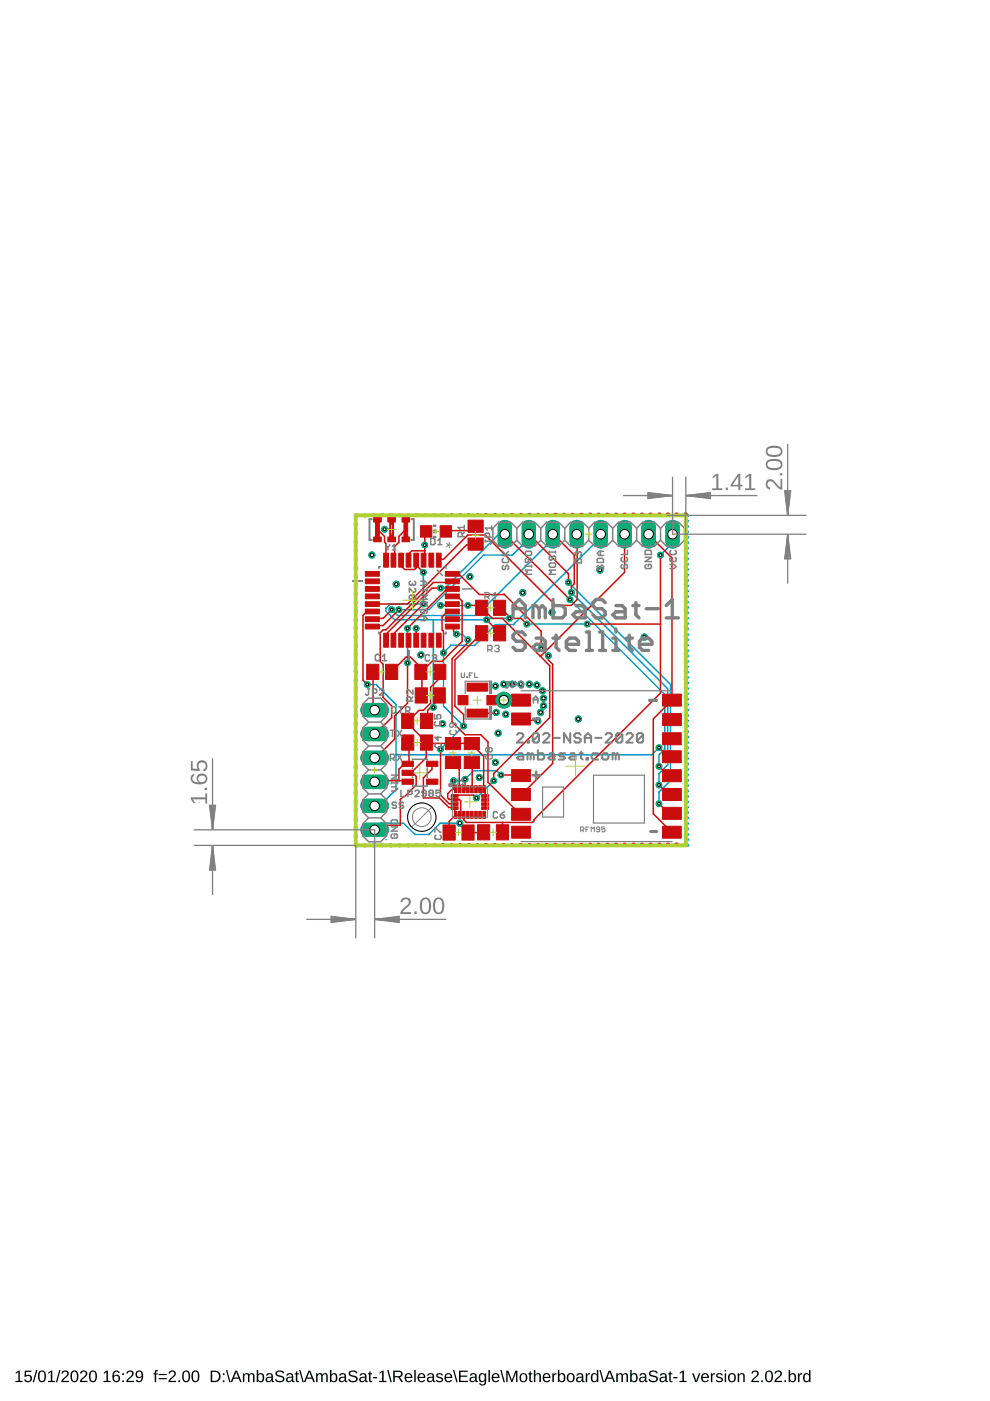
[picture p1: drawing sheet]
<svg xmlns="http://www.w3.org/2000/svg" width="210mm" height="297mm" viewBox="0 0 210 297" stroke-linecap="round" stroke-linejoin="round" font-family="sans-serif">
<path d="M3.3 291l.6-.4h.3v2.2h.6v.2h-1.5v-.2h.6v-1.9l-.6 .4zM5.3 290.6h1.3v.3h-1.1v.7a.83 .83 0 0 1 1.1 .2 .83 .83 0 0 1-.1 1.2 .83 .83 0 0 1-1.1-.1l-.3-.4h.3a.55 .55 0 0 0 .8 .2 .55 .55 0 0 0 .1-.8 .55 .55 0 0 0-.8 0h-.3zM7.6 290.5h.3l-.7 2.6h-.3zM8.4 290.7a.91 .91 0 0 1 1.1 .1 .91 .91 0 0 1 .2 1 .89 .89 0 0 1-.3 1.1 .89 .89 0 0 1-1.1-.2l-.2-.5v-.8zM8.6 290.9a1.65 1.65 0 0 0 .1 1.9h.2a1.12 1.12 0 0 0 .5-1.6l-.3-.4zM10.2 291l.6-.4h.3v2.2h.6v.2h-1.5v-.2h.6v-1.9l-.6 .4zM12.6 290.5h.2l-.7 2.6h-.2zM13.3 290.7a.79 .79 0 0 1 1.2 .2 .79 .79 0 0 1-.4 1.1l-.7 .8h1.2v.2h-1.6l.1-.4 .5-.5a.72 .72 0 0 0 .4-1.3l-.5 .1-.2 .3h-.3zM15.3 290.7a.91 .91 0 0 1 1.1 .1 .91 .91 0 0 1 .2 1 .89 .89 0 0 1-.3 1.1 .89 .89 0 0 1-1.2-.2l-.1-.5v-.8zM15.5 290.9a1.65 1.65 0 0 0 .1 1.9h.2a1.12 1.12 0 0 0 .5-1.6l-.3-.4zM17.2 290.7a.79 .79 0 0 1 1.2 .2 .79 .79 0 0 1-.4 1.1l-.7 .8h1.3v.2h-1.7l.1-.4 .6-.5a.72 .72 0 0 0 .3-1.3l-.5 .1-.1 .3h-.3zM19.2 290.7a.91 .91 0 0 1 1.1 .1 .91 .91 0 0 1 .3 1 .89 .89 0 0 1-.4 1.1 .89 .89 0 0 1-1.1-.2l-.2-.5v-.8zM19.4 290.9a1.65 1.65 0 0 0 .1 1.9h.2a1.12 1.12 0 0 0 .5-1.6l-.3-.4zM22 291l.6-.4h.3v2.2h.6v.2h-1.6v-.2h.7v-1.9l-.6 .4zM24.2 290.7a.76 .76 0 0 1 1.2 .4h-.3a.51 .51 0 0 0-.7-.2 .51 .51 0 0 0-.3 .6v.3a.79 .79 0 0 1 1.2 0 .79 .79 0 0 1-.1 1.2 .79 .79 0 0 1-1.2-.2 1.85 1.85 0 0 1 .2-2.1zM24.1 292.2a.52 .52 0 0 0 1 0 .52 .52 0 0 0-1 0zM25.9 291.2h.4v.3h-.4zM25.9 292.7h.4v.3h-.4zM27 290.7a.79 .79 0 0 1 1.3 .2 .79 .79 0 0 1-.5 1.1l-.7 .8h1.3v.2h-1.6l.1-.4 .5-.5a.72 .72 0 0 0 .4-1.3l-.5 .1-.2 .3h-.3zM28.9 290.8a.89 .89 0 0 1 1.1-.1 .89 .89 0 0 1 .4 1.1 .94 .94 0 0 1-.4 1.1 .94 .94 0 0 1-1.1-.1l-.1-.2 .3-.1a.52 .52 0 0 0 .6 .3 .52 .52 0 0 0 .3-.7v-.2a.78 .78 0 0 1-1.1 .1 .78 .78 0 0 1 0-1.2zM28.9 291.4a.55 .55 0 0 0 1.1 0 .55 .55 0 0 0-1.1 0zM32.9 290.6l.6-.1v.2l-.4 .2v.3h.4v.2h-.4v1.6h-.3v-1.6h-.3v-.2h.3zM33.6 291.3h1.8v.3h-1.8zM33.6 292.2h1.8v.2h-1.8zM36 290.7a.79 .79 0 0 1 1.2 .2 .79 .79 0 0 1-.4 1.1l-.7 .8h1.2v.2h-1.6l.1-.4 .5-.5a.72 .72 0 0 0 .4-1.3l-.5 .1-.2 .3h-.3zM37.8 292.7h.4v.3h-.4zM39 290.7a.91 .91 0 0 1 1 .1 .91 .91 0 0 1 .3 1 .89 .89 0 0 1-.3 1.1 .89 .89 0 0 1-1.2-.2l-.2-.5v-.8zM39.2 290.9a1.65 1.65 0 0 0 .1 1.9h.2a1.12 1.12 0 0 0 .4-1.6l-.3-.4zM41 290.7a.91 .91 0 0 1 1 .1 .91 .91 0 0 1 .3 1 .89 .89 0 0 1-.4 1.1 .89 .89 0 0 1-1.1-.2l-.2-.5v-.8zM41.1 290.9a1.65 1.65 0 0 0 .2 1.9h.1a1.12 1.12 0 0 0 .5-1.6l-.3-.4zM44.7 290.6h.8a1.22 1.22 0 0 1 1.3 1.2 1.22 1.22 0 0 1-1.2 1.2h-.9zM45 290.9v1.9h.5a1 1 0 0 0 .9-1.3 1 1 0 0 0-1.4-.6zM47.3 291.2h.3v.3h-.3zM47.3 292.7h.3v.3h-.3zM47.9 290.5h.3l.7 2.6h-.3zM49.9 290.6h.4l.9 2.4h-.3l-.3-.7h-1.1l-.3 .7h-.3zM50.1 290.8l-.5 1.3h.9zM51.5 291.2h.3v.3a.58 .58 0 0 1 .5-.4 .58 .58 0 0 1 .6 .4 .58 .58 0 0 1 .6-.4 .58 .58 0 0 1 .5 .7v1.2h-.3l-.1-1.4a.41 .41 0 0 0-.5-.2 .41 .41 0 0 0-.2 .5v1.1h-.3v-1.4a.41 .41 0 0 0-.6-.2 .41 .41 0 0 0-.2 .5v1.1h-.3zM54.4 290.5h.3v1a.71 .71 0 0 1 1-.3 .71 .71 0 0 1 .3 .9 .76 .76 0 0 1-.9 .9l-.4-.3v.3h-.3zM55 291.4a.84 .84 0 0 0 .2 1.4 .83 .83 0 0 0 0-1.4zM56.6 291.3a.74 .74 0 0 1 .8-.2 .74 .74 0 0 1 .5 .7v.9l.2 .1v.2h-.4l-.2-.3a.63 .63 0 0 1-.7 .4 .63 .63 0 0 1-.5-.8 .63 .63 0 0 1 .8-.4h.4a.42 .42 0 0 0-.3-.5 .42 .42 0 0 0-.5 .3l-.3-.1zM56.8 292.2a.41 .41 0 0 0 .1 .7 .41 .41 0 0 0 .6-.4v-.4zM58.5 290.9a1.11 1.11 0 0 1 1.8 .2l-.4 .1a.63 .63 0 0 0-.6-.4 .63 .63 0 0 0-.6 .5l.7 .3a.75 .75 0 0 1 .9 .8 .75 .75 0 0 1-1 .7 .89 .89 0 0 1-1-.7h.3a.73 .73 0 0 0 .7 .4 .73 .73 0 0 0 .7-.5l-.7-.4a.72 .72 0 0 1-.8-1zM60.9 291.3a.74 .74 0 0 1 .8-.2 .74 .74 0 0 1 .5 .7v.9l.3 .1v.2h-.4l-.2-.3a.63 .63 0 0 1-.8 .4 .63 .63 0 0 1-.4-.8 .63 .63 0 0 1 .7-.4h.5a.42 .42 0 0 0-.3-.5 .42 .42 0 0 0-.6 .3l-.3-.1zM61.1 292.2a.41 .41 0 0 0 .1 .7 .41 .41 0 0 0 .6-.4l.1-.4zM62.8 290.7h.2v.5h.4v.2h-.4v1.2l.1 .2h.3v.2h-.5l-.1-.1-.1-1.5h-.2v-.2h.2zM63.4 290.5h.3l.7 2.6h-.3zM65.4 290.6h.4l1 2.4h-.4l-.2-.7h-1.2l-.2 .7h-.4zM65.6 290.8l-.5 1.3h1zM67 291.2h.3v.3a.58 .58 0 0 1 .5-.4 .58 .58 0 0 1 .6 .4 .58 .58 0 0 1 .7-.4 .58 .58 0 0 1 .4 .7v1.2h-.3v-1.4a.41 .41 0 0 0-.6-.2 .41 .41 0 0 0-.2 .5v1.1h-.3v-1.4a.41 .41 0 0 0-.6-.2 .41 .41 0 0 0-.2 .5v1.1h-.3zM70 290.5h.3v1a.71 .71 0 0 1 .9-.3 .71 .71 0 0 1 .3 .9 .76 .76 0 0 1-.8 .9l-.4-.3-.1 .3h-.3zM70.5 291.4a.84 .84 0 0 0 .3 1.4 .83 .83 0 0 0 0-1.4zM72.1 291.3a.74 .74 0 0 1 .8-.2 .74 .74 0 0 1 .5 .7v.9l.2 .1v.2h-.3l-.2-.3a.63 .63 0 0 1-.8 .4 .63 .63 0 0 1-.5-.8 .63 .63 0 0 1 .8-.4h.5a.42 .42 0 0 0-.3-.5 .42 .42 0 0 0-.6 .3l-.3-.1zM72.3 292.2a.41 .41 0 0 0 .1 .7 .41 .41 0 0 0 .6-.4l.1-.4zM74 290.9a1.11 1.11 0 0 1 1.8 .2l-.3 .1a.63 .63 0 0 0-.7-.4 .63 .63 0 0 0-.5 .5l.6 .3a.75 .75 0 0 1 .9 .8 .75 .75 0 0 1-1 .7 .89 .89 0 0 1-1-.7h.3a.73 .73 0 0 0 .8 .4 .73 .73 0 0 0 .6-.5l-.7-.4a.72 .72 0 0 1-.8-1zM76.5 291.3a.74 .74 0 0 1 .7-.2 .74 .74 0 0 1 .5 .7v.9l.3 .1v.2h-.4l-.2-.3a.63 .63 0 0 1-.8 .4 .63 .63 0 0 1-.4-.8 .63 .63 0 0 1 .8-.4h.4a.42 .42 0 0 0-.3-.5 .42 .42 0 0 0-.5 .3l-.4-.1zM76.6 292.2a.41 .41 0 0 0 .1 .7 .41 .41 0 0 0 .6-.4l.1-.4zM78.3 290.7h.3v.5h.3v.2h-.3v1.2l.1 .2h.2v.2h-.5l-.1-.1-.1-1.5h-.2v-.2h.3zM79.1 292h.9v.2h-.9zM80.5 291l.5-.4h.3v2.2h.6v.2h-1.5v-.2h.6v-1.9l-.5 .4zM82.1 290.5h.3l.7 2.6h-.3zM83.4 290.6h1.1a.7 .7 0 0 1 .9 .6 .7 .7 0 0 1-.6 .8l.7 1h-.4l-.6-1h-.8v1h-.3zM83.7 290.9v.9h.8a.46 .46 0 0 0 .5-.5 .46 .46 0 0 0-.5-.4zM86 291.4a.85 .85 0 0 1 1-.2 .85 .85 0 0 1 .4 1h-1.3a.54 .54 0 0 0 .3 .6 .54 .54 0 0 0 .7-.3l.3 .1a.92 .92 0 0 1-1.3 .3 .92 .92 0 0 1-.2-1.3zM86.3 291.5l-.2 .4h1l-.3-.5zM87.8 290.5h.3v2.5h-.3zM88.7 291.4a.85 .85 0 0 1 1.1-.2 .85 .85 0 0 1 .4 1h-1.3a.54 .54 0 0 0 .3 .6 .54 .54 0 0 0 .7-.3l.2 .1a.92 .92 0 0 1-1.3 .3 .92 .92 0 0 1-.2-1.3zM89 291.5l-.1 .4h1l-.3-.5zM90.8 291.3a.74 .74 0 0 1 .8-.2 .74 .74 0 0 1 .4 .7v.9l.3 .1v.2h-.4l-.2-.3a.63 .63 0 0 1-.8 .4 .63 .63 0 0 1-.4-.8 .63 .63 0 0 1 .8-.4h.4a.42 .42 0 0 0-.3-.5 .42 .42 0 0 0-.5 .3l-.3-.1zM91 292.2a.41 .41 0 0 0 .1 .7 .41 .41 0 0 0 .5-.4l.1-.4zM92.7 291.3a.85 .85 0 0 1 1.2 .3h-.3a.39 .39 0 0 0-.4-.3 .39 .39 0 0 0-.3 .5l.2 .1a.67 .67 0 0 1 .7 .2 .67 .67 0 0 1 .1 .7 .91 .91 0 0 1-1.5-.2l.3-.1a.45 .45 0 0 0 .5 .4 .45 .45 0 0 0 .4-.5l-.1-.1a.82 .82 0 0 1-1-.8zM94.4 291.4a.85 .85 0 0 1 1.1-.2 .85 .85 0 0 1 .4 1h-1.3a.54 .54 0 0 0 .3 .6 .54 .54 0 0 0 .7-.3l.2 .1a.92 .92 0 0 1-1.3 .3 .92 .92 0 0 1-.2-1.3zM94.7 291.5l-.1 .4h1l-.3-.5zM96 290.5h.3l.7 2.6h-.3zM97.3 290.6h1.9v.3h-1.6v.7h1.5v.3h-1.5v.9h1.6v.2h-1.9zM99.8 291.3a.74 .74 0 0 1 .8-.2 .74 .74 0 0 1 .5 .7v.9l.3 .1v.2h-.4l-.2-.3a.63 .63 0 0 1-.8 .4 .63 .63 0 0 1-.4-.8 .63 .63 0 0 1 .7-.4h.5a.42 .42 0 0 0-.3-.5 .42 .42 0 0 0-.6 .3l-.3-.1zM100 292.2a.41 .41 0 0 0 .1 .7 .41 .41 0 0 0 .6-.4l.1-.4zM101.7 291.4a.66 .66 0 0 1 1.1 .1v-.3h.3v1.8a.79 .79 0 0 1-.6 .7 .79 .79 0 0 1-.9-.4h.3l.4 .2a.59 .59 0 0 0 .5-.8 .7 .7 0 0 1-.9 .3 .7 .7 0 0 1-.4-.9zM101.9 291.5a.87 .87 0 0 0 .4 1.3 .78 .78 0 0 0 .5-.7 .78 .78 0 0 0-.5-.7zM103.6 290.5h.3v2.5h-.3zM104.5 291.4a.85 .85 0 0 1 1-.2 .85 .85 0 0 1 .4 1h-1.3a.54 .54 0 0 0 .3 .6 .54 .54 0 0 0 .7-.3l.3 .1a.92 .92 0 0 1-1.4 .3 .92 .92 0 0 1-.2-1.3zM104.7 291.5l-.1 .4h1l-.3-.5zM106.1 290.5h.2l.8 2.6h-.3zM107.3 290.6h.5l.7 2.1 .8-2.1h.4v2.4h-.3v-2.1l-.8 2.1h-.2l-.8-2.1v2.1h-.3zM110.4 291.4a.94 .94 0 0 1 1.4 .5 .94 .94 0 0 1-1.1 1.1l-.3-.2-.2-.4zM110.7 291.4a.86 .86 0 0 0 .3 1.4 .79 .79 0 0 0 .5-.7 .79 .79 0 0 0-.5-.7zM112.3 290.7h.2v.5h.4v.2h-.4v1.2l.1 .2h.3v.2h-.5l-.1-.1-.1-1.5h-.2v-.2h.2zM113.2 290.5h.3v1a.63 .63 0 0 1 .7-.4 .63 .63 0 0 1 .5 .7v1.2h-.3v-1.2a.45 .45 0 0 0-.5-.5 .45 .45 0 0 0-.4 .6v1.1h-.3zM115.3 291.4a.85 .85 0 0 1 1-.2 .85 .85 0 0 1 .4 1h-1.3a.54 .54 0 0 0 .3 .6 .54 .54 0 0 0 .7-.3l.3 .1a.92 .92 0 0 1-1.4 .3 .92 .92 0 0 1-.1-1.3zM115.5 291.5l-.1 .4h1l-.3-.5zM117.1 291.2h.3v.3l.2-.3 .4-.1v.3l-.3 .1-.2 .2-.1 1.3h-.3zM118.3 290.5h.3v1a.71 .71 0 0 1 .9-.3 .71 .71 0 0 1 .4 .9 .76 .76 0 0 1-.9 .9l-.4-.3v.3h-.3zM118.8 291.4a.84 .84 0 0 0 .3 1.4 .83 .83 0 0 0 0-1.4zM120.4 291.4a.94 .94 0 0 1 1.4 .5 .94 .94 0 0 1-1.1 1.1l-.3-.2-.2-.4zM120.7 291.4a.86 .86 0 0 0 .3 1.4 .79 .79 0 0 0 .5-.7 .79 .79 0 0 0-.5-.7zM122.4 291.3a.74 .74 0 0 1 .8-.2 .74 .74 0 0 1 .5 .7v.9l.2 .1v.2h-.3l-.2-.3a.63 .63 0 0 1-.8 .4 .63 .63 0 0 1-.5-.8 .63 .63 0 0 1 .8-.4h.5a.42 .42 0 0 0-.3-.5 .42 .42 0 0 0-.6 .3l-.3-.1zM122.6 292.2a.41 .41 0 0 0 .1 .7 .41 .41 0 0 0 .6-.4l.1-.4zM124.2 291.2h.3v.3l.2-.3 .4-.1v.3l-.4 .1-.1 .2-.1 1.3h-.3zM125.4 291.4l.6-.3 .5 .4v-1h.4v2.5h-.3v-.3a.71 .71 0 0 1-1 .3 .71 .71 0 0 1-.3-.9zM125.7 291.5a.91 .91 0 0 0 .3 1.3 .79 .79 0 0 0 .5-.7 .79 .79 0 0 0-.5-.7zM127.1 290.5h.3l.7 2.6h-.3zM129.1 290.6h.3l1 2.4h-.3l-.3-.7h-1.1l-.3 .7h-.3zM129.3 290.8l-.5 1.3h.9zM130.7 291.2h.3v.3a.58 .58 0 0 1 .5-.4 .58 .58 0 0 1 .5 .4 .58 .58 0 0 1 .7-.4 .58 .58 0 0 1 .4 .7v1.2h-.3v-1.4a.41 .41 0 0 0-.5-.2 .41 .41 0 0 0-.2 .5v1.1h-.3l-.1-1.4a.41 .41 0 0 0-.5-.2 .41 .41 0 0 0-.2 .5v1.1h-.3zM133.6 290.5h.3v1a.71 .71 0 0 1 .9-.3 .71 .71 0 0 1 .4 .9 .76 .76 0 0 1-.9 .9l-.4-.3v.3h-.3zM134.1 291.4a.84 .84 0 0 0 .3 1.4 .83 .83 0 0 0 0-1.4zM135.8 291.3a.74 .74 0 0 1 .8-.2 .74 .74 0 0 1 .4 .7v.9l.3 .1v.2h-.4l-.2-.3a.63 .63 0 0 1-.8 .4 .63 .63 0 0 1-.4-.8 .63 .63 0 0 1 .8-.4h.4a.42 .42 0 0 0-.3-.5 .42 .42 0 0 0-.5 .3l-.3-.1zM135.9 292.2a.41 .41 0 0 0 .2 .7 .41 .41 0 0 0 .5-.4l.1-.4zM137.7 290.9a1.11 1.11 0 0 1 1.7 .2l-.3 .1a.63 .63 0 0 0-.6-.4 .63 .63 0 0 0-.6 .5l.7 .3a.75 .75 0 0 1 .9 .8 .75 .75 0 0 1-1 .7 .89 .89 0 0 1-1-.7h.3a.73 .73 0 0 0 .7 .4 .73 .73 0 0 0 .7-.5l-.8-.4a.72 .72 0 0 1-.7-1zM140.1 291.3a.74 .74 0 0 1 .8-.2 .74 .74 0 0 1 .5 .7v.9l.2 .1v.2h-.4l-.1-.3a.63 .63 0 0 1-.8 .4 .63 .63 0 0 1-.5-.8 .63 .63 0 0 1 .8-.4h.4a.42 .42 0 0 0-.3-.5 .42 .42 0 0 0-.5 .3l-.3-.1zM140.3 292.2a.41 .41 0 0 0 .1 .7 .41 .41 0 0 0 .6-.4v-.4zM142 290.7h.2v.5h.4v.2h-.4v1.2l.1 .2h.3v.2h-.5l-.2-.1v-1.5h-.2v-.2h.2zM142.8 292h.8v.2h-.8zM144.1 291l.6-.4h.3v2.2h.6v.2h-1.5v-.2h.6v-1.9l-.6 .4zM146.7 291.2h.4l.5 1.6 .6-1.6h.3l-.7 1.8h-.4zM148.9 291.4a.85 .85 0 0 1 1-.2 .85 .85 0 0 1 .4 1h-1.3a.54 .54 0 0 0 .3 .6 .54 .54 0 0 0 .7-.3l.3 .1a.92 .92 0 0 1-1.4 .3 .92 .92 0 0 1-.1-1.3zM149.1 291.5l-.1 .4h1l-.3-.5zM150.7 291.2h.3v.3l.2-.3 .4-.1v.3l-.3 .1-.2 .2-.1 1.3h-.3zM152 291.3a.85 .85 0 0 1 1.3 .3h-.3a.39 .39 0 0 0-.5-.3 .39 .39 0 0 0-.3 .5l.2 .1a.67 .67 0 0 1 .7 .2 .67 .67 0 0 1 .1 .7 .91 .91 0 0 1-1.5-.2l.3-.1a.45 .45 0 0 0 .6 .4 .45 .45 0 0 0 .3-.5l-.1-.1a.82 .82 0 0 1-1-.8zM153.7 290.5h.3v.3h-.3zM153.7 291.2h.3v1.8h-.3zM154.6 291.4a.94 .94 0 0 1 1.4 .5 .94 .94 0 0 1-1.1 1.1l-.3-.2-.2-.4zM154.9 291.4a.86 .86 0 0 0 .3 1.4 .79 .79 0 0 0 .5-.7 .79 .79 0 0 0-.5-.7zM156.4 291.2h.3v.3a.63 .63 0 0 1 .7-.4 .63 .63 0 0 1 .5 .7v1.2h-.3v-1.2a.45 .45 0 0 0-.5-.5 .45 .45 0 0 0-.4 .6v1.1h-.3zM159.6 290.7a.79 .79 0 0 1 1.2 .2 .79 .79 0 0 1-.5 1.1l-.7 .8h1.3v.2h-1.6l.1-.4 .5-.5a.72 .72 0 0 0 .4-1.3l-.5 .1-.2 .3h-.3zM161.4 292.7h.3v.3h-.3zM162.6 290.7a.91 .91 0 0 1 1 .1 .91 .91 0 0 1 .3 1 .89 .89 0 0 1-.4 1.1 .89 .89 0 0 1-1.1-.2l-.2-.5v-.8zM162.7 290.9a1.65 1.65 0 0 0 .2 1.9h.1a1.12 1.12 0 0 0 .5-1.6l-.3-.4zM164.5 290.7a.79 .79 0 0 1 1.2 .2 .79 .79 0 0 1-.5 1.1l-.7 .8h1.3v.2h-1.6l.1-.4 .5-.5a.72 .72 0 0 0 .4-1.3l-.5 .1-.2 .3h-.3zM166.3 292.7h.4v.3h-.4zM167.2 290.5h.3v1a.71 .71 0 0 1 .9-.3 .71 .71 0 0 1 .4 .9 .76 .76 0 0 1-.9 .9l-.4-.3v.3h-.3zM167.7 291.4a.84 .84 0 0 0 .3 1.4 .83 .83 0 0 0 0-1.4zM169.2 291.2h.3v.3l.2-.3 .4-.1v.3l-.4 .1-.2 .2v1.3h-.3zM170.4 291.4l.6-.3 .5 .4v-1h.3l.1 2.5h-.3l-.1-.3a.71 .71 0 0 1-.9 .3 .71 .71 0 0 1-.3-.9zM170.7 291.5a.91 .91 0 0 0 .3 1.3 .79 .79 0 0 0 .5-.7 .79 .79 0 0 0-.5-.7z" fill="#000"/>
<g fill="none" stroke="#0696d7" stroke-width=".32">
<path d="M107 113.3l-.2 .1h-1.2l-11.3 11.3h-.9M112.1 113.3l-.1 .1v.9l-3.4 3.4h-6l-11.6 11.6h-6.4M117.2 113.3v1l-16.2 16.2h-16.7l-1.2-1.2M127.4 113.3l-.2 .7-18.3 18.4h-3.8l-4.5 4.5-5-.1-1.6 1.6v11.3l4.3 4.2-4.9 4.9M142.6 113.3l-.1 .1v1.9l-2.5 2.4M86.4 133.2v7.3M89.8 121.3v6.8h-7.1l-.9 .9v.6l1.9 1.8h19.5l.3-.3h4.5M91.9 131.4v18.6M93.4 128.4h5.8M96.8 134.5h1.2l1.2 1.2M111.7 132.3h12.8M114.7 137.5l1.6 1.5"/>
<path d="M120.5 123.5l21.7 21.6v20.4l-2.5 2.5v2.4M120.8 127.1l20.1 20.2v11.5l-1.2 1.2v2.5M121.1 125.6l20.5 20.4v16.2l-1.9 1.8v2.4M77.9 145.1h1.8l4.3 4.3v18l-3.4 3.3h-.9l-.3 .2M139.7 158.5l-1.5 1.5h-54.2M81.8 178v.1M97.5 174.5h-4.2l-2.3 2.4h-3.1l-2.4-2.4h-4.6l-1.5 1.4M104.7 165.5l-3.7 3.7M106.2 164.3l-.9-.9h-4.9l-2.1 2.1h-2.1"/>
</g>
<g fill="none" stroke="#0696d7" stroke-width=".51">
<path d="M75.4 110.4v.1M75.4 111.5v.2M75.4 112.7v.1M75.4 113.8v.2M75.4 115v.1M75.4 116.1v.2M75.4 117.3v.1M75.4 118.4v.2M75.4 119.6v.1M75.6 109.3l-.2 .1M76.6 109.3h.1M77.7 109.3h.2"/>
<path d="M78.9 109.3h.1M80.1 109.3h.1M81.2 109.3h.1M82.3 109.3h.2M83.5 109.3h.1M84.6 109.3h.2M85.8 109.3h.1M87 109.3h.1M88.1 109.3h.1M89.3 109.3h.1M90.4 109.3h.2M91.6 109.3h.1"/>
<path d="M92.7 109.3h.1M93.9 109.3h.1M95 109.3h.1M96.2 109.3h.1M97.3 109.3h.2M98.5 109.3h.1M99.6 109.3h.2M100.8 109.3h.1M101.9 109.3h.2M103.1 109.3h.1M104.2 109.3h.2M105.4 109.3h.1"/>
<path d="M106.5 109.3h.2M107.7 109.3h.1M108.8 109.3h.2M110 109.3h.1M111.1 109.3h.2M112.3 109.3h.1M113.4 109.3h.2M114.6 109.3h.1M115.7 109.3h.2M116.9 109.3h.1M118 109.3h.2M119.2 109.3h.1"/>
<path d="M120.4 109.3h.1M121.5 109.3h.1M122.6 109.3h.2M123.8 109.3h.1M124.9 109.3h.2M126.1 109.3h.1M127.3 109.3h.1M128.4 109.3h.1M129.6 109.3h.1M130.7 109.3h.2M131.9 109.3h.1M133 109.3h.1"/>
<path d="M134.2 109.3h.1M135.3 109.3h.1M136.5 109.3h.1M137.6 109.3h.2M138.8 109.3h.1M139.9 109.3h.2M141.1 109.3h.1M142.2 109.3h.2M143.4 109.3h.1M144.5 109.3h.2M145.7 109.3l.1 .1M145.8 110.4v.1"/>
<path d="M145.8 111.5v.2M145.8 112.7v.1M145.8 113.8v.2M145.8 115v.1M145.8 116.1v.2M145.8 117.3v.1M145.8 118.4v.2M145.8 119.6v.1M75.4 120.7v.1M75.4 121.9v.1M75.4 123v.1M75.4 124.1v.2"/>
<path d="M75.4 125.3v.1M75.4 126.4v.2M75.4 127.6v.1M75.4 128.7v.2M75.4 129.9v.1M75.4 131v.1M75.4 132.2v.1M75.4 133.3v.1M75.4 134.5v.1M75.4 135.6v.1M75.4 136.7v.2M75.4 137.9v.1"/>
<path d="M75.4 139v.2M145.8 120.7v.1M145.8 121.9v.1M145.8 123v.1M145.8 124.1v.2M145.8 125.3v.1M145.8 126.4v.2M145.8 127.6v.1M145.8 128.7v.2M145.8 129.9v.1M145.8 131v.1M145.8 132.2v.1"/>
<path d="M145.8 133.3v.1M145.8 134.5v.1M145.8 135.6v.1M145.8 136.7v.2M145.8 137.9v.1M145.8 139v.2M75.4 140.2v.1M75.4 141.3v.2M75.4 142.5v.1M75.4 143.6v.1M75.4 144.8v.1M75.4 145.9v.1"/>
<path d="M75.4 147v.2M75.4 148.2v.1M75.4 149.3v.2M75.4 150.5v.1M75.4 151.6v.2M75.4 152.8v.1M75.4 153.9v.2M75.4 155.1v.1M75.4 156.2v.1M75.4 157.4v.1M75.4 158.5v.1M75.4 159.6v.2"/>
<path d="M145.8 140.2v.1M145.8 141.3v.2M145.8 142.5v.1M145.8 143.6v.1M145.8 144.8v.1M145.8 145.9v.1M145.8 147v.2M145.8 148.2v.1M145.8 149.3v.2M145.8 150.5v.1M145.8 151.6v.2M145.8 152.8v.1"/>
<path d="M145.8 153.9v.2M145.8 155.1v.1M145.8 156.2v.1M145.8 157.4v.1M145.8 158.5v.1M145.8 159.6v.2M75.4 179.1l.2 .1M75.4 160.8v.1M75.4 161.9v.2M75.4 163.1v.1M75.4 164.2v.2M75.4 165.4v.1"/>
<path d="M75.4 166.5v.1M75.4 167.7v.1M75.4 168.8v.1M75.4 169.9v.2M75.4 171.1v.1M75.4 172.2v.2M75.4 173.4v.1M75.4 174.5v.2M75.4 175.7v.1M75.4 176.8v.2M75.4 178v.1M76.6 179.2h.1"/>
<path d="M77.7 179.2h.2M78.9 179.2h.1M80.1 179.2h.1M81.2 179.2h.1M82.3 179.2h.2M83.5 179.2h.1M84.6 179.2h.2M85.8 179.2h.1M87 179.2h.1M88.1 179.2h.1M89.3 179.2h.1M90.4 179.2h.2"/>
<path d="M91.6 179.2h.1M92.7 179.2h.1M93.9 179.2h.1M95 179.2h.1M96.2 179.2h.1M97.3 179.2h.2M98.5 179.2h.1M99.6 179.2h.2M100.8 179.2h.1M101.9 179.2h.2M103.1 179.2h.1M104.2 179.2h.2"/>
<path d="M105.4 179.2h.1M106.5 179.2h.2M107.7 179.2h.1M108.8 179.2h.2M110 179.2h.1M111.1 179.2h.2M112.3 179.2h.1M113.4 179.2h.2M114.6 179.2h.1M115.7 179.2h.2M116.9 179.2h.1M118 179.2h.2"/>
<path d="M119.2 179.2h.1M120.4 179.2h.1M121.5 179.2h.1M122.6 179.2h.2M123.8 179.2h.1M124.9 179.2h.2M126.1 179.2h.1M127.3 179.2h.1M128.4 179.2h.1M129.6 179.2h.1M130.7 179.2h.2M131.9 179.2h.1"/>
<path d="M133 179.2h.1M134.2 179.2h.1M135.3 179.2h.1M136.5 179.2h.1M137.6 179.2h.2M138.8 179.2h.1M139.9 179.2h.2M141.1 179.2h.1M142.2 179.2h.2M143.4 179.2h.1M144.5 179.2h.2M145.8 160.8v.1"/>
<path d="M145.8 161.9v.2M145.8 163.1v.1M145.8 164.2v.2M145.8 165.4v.1M145.8 166.5v.1M145.8 167.7v.1M145.8 168.8v.1M145.8 169.9v.2M145.8 171.1v.1M145.8 172.2v.2M145.8 173.4v.1M145.8 174.5v.2"/>
<path d="M145.8 175.7v.1M145.8 176.8v.2M145.8 178v.1M145.8 179.1l-.1 .1"/>
</g>
<path d="M142.6 111.7v3.1" fill="none" stroke="#0dab76" stroke-width="3"/>
<circle cx="142.6" cy="113.3" r="1.02" fill="#fff" stroke="#000" stroke-width=".21"/>
<path d="M137.5 111.7v3.1" fill="none" stroke="#0dab76" stroke-width="3"/>
<circle cx="137.5" cy="113.3" r="1.02" fill="#fff" stroke="#000" stroke-width=".21"/>
<path d="M132.4 111.7v3.1" fill="none" stroke="#0dab76" stroke-width="3"/>
<circle cx="132.4" cy="113.3" r="1.02" fill="#fff" stroke="#000" stroke-width=".21"/>
<path d="M127.4 111.7v3.1" fill="none" stroke="#0dab76" stroke-width="3"/>
<circle cx="127.4" cy="113.3" r="1.02" fill="#fff" stroke="#000" stroke-width=".21"/>
<path d="M122.3 111.7v3.1" fill="none" stroke="#0dab76" stroke-width="3"/>
<circle cx="122.3" cy="113.3" r="1.02" fill="#fff" stroke="#000" stroke-width=".21"/>
<path d="M117.2 111.7v3.1" fill="none" stroke="#0dab76" stroke-width="3"/>
<circle cx="117.2" cy="113.3" r="1.02" fill="#fff" stroke="#000" stroke-width=".21"/>
<path d="M112.1 111.7v3.1" fill="none" stroke="#0dab76" stroke-width="3"/>
<circle cx="112.1" cy="113.3" r="1.02" fill="#fff" stroke="#000" stroke-width=".21"/>
<path d="M107 111.7v3.1" fill="none" stroke="#0dab76" stroke-width="3"/>
<circle cx="107" cy="113.3" r="1.02" fill="#fff" stroke="#000" stroke-width=".21"/>
<path d="M77.9 175.9h3.1" fill="none" stroke="#0dab76" stroke-width="3"/>
<circle cx="79.4" cy="175.9" r="1.02" fill="#fff" stroke="#000" stroke-width=".21"/>
<path d="M77.9 170.9h3.1" fill="none" stroke="#0dab76" stroke-width="3"/>
<circle cx="79.4" cy="170.9" r="1.02" fill="#fff" stroke="#000" stroke-width=".21"/>
<path d="M77.9 165.8h3.1" fill="none" stroke="#0dab76" stroke-width="3"/>
<circle cx="79.4" cy="165.8" r="1.02" fill="#fff" stroke="#000" stroke-width=".21"/>
<path d="M77.9 160.7h3.1" fill="none" stroke="#0dab76" stroke-width="3"/>
<circle cx="79.4" cy="160.7" r="1.02" fill="#fff" stroke="#000" stroke-width=".21"/>
<path d="M77.9 155.6h3.1" fill="none" stroke="#0dab76" stroke-width="3"/>
<circle cx="79.4" cy="155.6" r="1.02" fill="#fff" stroke="#000" stroke-width=".21"/>
<path d="M77.9 150.6h3.1" fill="none" stroke="#0dab76" stroke-width="3"/>
<circle cx="79.4" cy="150.6" r="1.02" fill="#fff" stroke="#000" stroke-width=".21"/>
<circle cx="106.8" cy="148.4" r="1.67" fill="#0dab76" stroke="#0dab76" stroke-width=".21"/>
<circle cx="106.8" cy="148.4" r=".99" fill="#fff" stroke="#000" stroke-width=".21"/>
<circle cx="89.8" cy="128.1" r=".61" fill="#0dab76" stroke="#0dab76" stroke-width=".21"/>
<circle cx="89.8" cy="128.1" r=".3" fill="#fff" stroke="#000" stroke-width=".21"/>
<circle cx="89.8" cy="121.3" r=".61" fill="#0dab76" stroke="#0dab76" stroke-width=".21"/>
<circle cx="89.8" cy="121.3" r=".3" fill="#fff" stroke="#000" stroke-width=".21"/>
<circle cx="103.2" cy="131.4" r=".61" fill="#0dab76" stroke="#0dab76" stroke-width=".21"/>
<circle cx="103.2" cy="131.4" r=".3" fill="#fff" stroke="#000" stroke-width=".21"/>
<circle cx="108" cy="131.1" r=".61" fill="#0dab76" stroke="#0dab76" stroke-width=".21"/>
<circle cx="108" cy="131.1" r=".3" fill="#fff" stroke="#000" stroke-width=".21"/>
<circle cx="91.9" cy="150" r=".61" fill="#0dab76" stroke="#0dab76" stroke-width=".21"/>
<circle cx="91.9" cy="150" r=".3" fill="#fff" stroke="#000" stroke-width=".21"/>
<circle cx="98.6" cy="165.2" r=".61" fill="#0dab76" stroke="#0dab76" stroke-width=".21"/>
<circle cx="98.6" cy="165.2" r=".3" fill="#fff" stroke="#000" stroke-width=".21"/>
<circle cx="96.2" cy="165.5" r=".61" fill="#0dab76" stroke="#0dab76" stroke-width=".21"/>
<circle cx="96.2" cy="165.5" r=".3" fill="#fff" stroke="#000" stroke-width=".21"/>
<circle cx="106.2" cy="164.3" r=".61" fill="#0dab76" stroke="#0dab76" stroke-width=".21"/>
<circle cx="106.2" cy="164.3" r=".3" fill="#fff" stroke="#000" stroke-width=".21"/>
<circle cx="140" cy="117.7" r=".61" fill="#0dab76" stroke="#0dab76" stroke-width=".21"/>
<circle cx="140" cy="117.7" r=".3" fill="#fff" stroke="#000" stroke-width=".21"/>
<circle cx="111.7" cy="132.3" r=".61" fill="#0dab76" stroke="#0dab76" stroke-width=".21"/>
<circle cx="111.7" cy="132.3" r=".3" fill="#fff" stroke="#000" stroke-width=".21"/>
<circle cx="124.5" cy="132.3" r=".61" fill="#0dab76" stroke="#0dab76" stroke-width=".21"/>
<circle cx="124.5" cy="132.3" r=".3" fill="#fff" stroke="#000" stroke-width=".21"/>
<circle cx="105" cy="145.5" r=".66" fill="#0dab76" stroke="#0dab76" stroke-width=".21"/>
<circle cx="105" cy="145.5" r=".36" fill="#fff" stroke="#000" stroke-width=".21"/>
<circle cx="106.8" cy="145.1" r=".66" fill="#0dab76" stroke="#0dab76" stroke-width=".21"/>
<circle cx="106.8" cy="145.1" r=".36" fill="#fff" stroke="#000" stroke-width=".21"/>
<circle cx="108.6" cy="145.1" r=".66" fill="#0dab76" stroke="#0dab76" stroke-width=".21"/>
<circle cx="108.6" cy="145.1" r=".36" fill="#fff" stroke="#000" stroke-width=".21"/>
<circle cx="110.4" cy="145.1" r=".66" fill="#0dab76" stroke="#0dab76" stroke-width=".21"/>
<circle cx="110.4" cy="145.1" r=".36" fill="#fff" stroke="#000" stroke-width=".21"/>
<circle cx="112.2" cy="145.1" r=".66" fill="#0dab76" stroke="#0dab76" stroke-width=".21"/>
<circle cx="112.2" cy="145.1" r=".36" fill="#fff" stroke="#000" stroke-width=".21"/>
<circle cx="113.8" cy="145.2" r=".66" fill="#0dab76" stroke="#0dab76" stroke-width=".21"/>
<circle cx="113.8" cy="145.2" r=".36" fill="#fff" stroke="#000" stroke-width=".21"/>
<circle cx="115" cy="146.5" r=".66" fill="#0dab76" stroke="#0dab76" stroke-width=".21"/>
<circle cx="115" cy="146.5" r=".36" fill="#fff" stroke="#000" stroke-width=".21"/>
<circle cx="115.2" cy="148" r=".66" fill="#0dab76" stroke="#0dab76" stroke-width=".21"/>
<circle cx="115.2" cy="148" r=".36" fill="#fff" stroke="#000" stroke-width=".21"/>
<circle cx="115.2" cy="149.6" r=".66" fill="#0dab76" stroke="#0dab76" stroke-width=".21"/>
<circle cx="115.2" cy="149.6" r=".36" fill="#fff" stroke="#000" stroke-width=".21"/>
<circle cx="114.6" cy="151" r=".66" fill="#0dab76" stroke="#0dab76" stroke-width=".21"/>
<circle cx="114.6" cy="151" r=".36" fill="#fff" stroke="#000" stroke-width=".21"/>
<circle cx="114" cy="152.8" r=".66" fill="#0dab76" stroke="#0dab76" stroke-width=".21"/>
<circle cx="114" cy="152.8" r=".36" fill="#fff" stroke="#000" stroke-width=".21"/>
<circle cx="105.2" cy="151" r=".66" fill="#0dab76" stroke="#0dab76" stroke-width=".21"/>
<circle cx="105.2" cy="151" r=".36" fill="#fff" stroke="#000" stroke-width=".21"/>
<circle cx="107.2" cy="151.4" r=".66" fill="#0dab76" stroke="#0dab76" stroke-width=".21"/>
<circle cx="107.2" cy="151.4" r=".36" fill="#fff" stroke="#000" stroke-width=".21"/>
<circle cx="88.2" cy="133.2" r=".61" fill="#0dab76" stroke="#0dab76" stroke-width=".21"/>
<circle cx="88.2" cy="133.2" r=".3" fill="#fff" stroke="#000" stroke-width=".21"/>
<circle cx="81.5" cy="112.2" r=".61" fill="#0dab76" stroke="#0dab76" stroke-width=".21"/>
<circle cx="81.5" cy="112.2" r=".3" fill="#fff" stroke="#000" stroke-width=".21"/>
<circle cx="90.1" cy="115.5" r=".61" fill="#0dab76" stroke="#0dab76" stroke-width=".21"/>
<circle cx="90.1" cy="115.5" r=".3" fill="#fff" stroke="#000" stroke-width=".21"/>
<circle cx="105.6" cy="155.4" r=".66" fill="#0dab76" stroke="#0dab76" stroke-width=".21"/>
<circle cx="105.6" cy="155.4" r=".36" fill="#fff" stroke="#000" stroke-width=".21"/>
<circle cx="101.6" cy="164.8" r=".66" fill="#0dab76" stroke="#0dab76" stroke-width=".21"/>
<circle cx="101.6" cy="164.8" r=".36" fill="#fff" stroke="#000" stroke-width=".21"/>
<circle cx="105" cy="161.6" r=".66" fill="#0dab76" stroke="#0dab76" stroke-width=".21"/>
<circle cx="105" cy="161.6" r=".36" fill="#fff" stroke="#000" stroke-width=".21"/>
<circle cx="89.2" cy="138.9" r=".66" fill="#0dab76" stroke="#0dab76" stroke-width=".21"/>
<circle cx="89.2" cy="138.9" r=".36" fill="#fff" stroke="#000" stroke-width=".21"/>
<circle cx="93.8" cy="153.5" r=".66" fill="#0dab76" stroke="#0dab76" stroke-width=".21"/>
<circle cx="93.8" cy="153.5" r=".36" fill="#fff" stroke="#000" stroke-width=".21"/>
<circle cx="122.6" cy="152.4" r=".66" fill="#0dab76" stroke="#0dab76" stroke-width=".21"/>
<circle cx="122.6" cy="152.4" r=".36" fill="#fff" stroke="#000" stroke-width=".21"/>
<circle cx="136.6" cy="135.1" r=".66" fill="#0dab76" stroke="#0dab76" stroke-width=".21"/>
<circle cx="136.6" cy="135.1" r=".36" fill="#fff" stroke="#000" stroke-width=".21"/>
<circle cx="99.6" cy="122.3" r=".66" fill="#0dab76" stroke="#0dab76" stroke-width=".21"/>
<circle cx="99.6" cy="122.3" r=".36" fill="#fff" stroke="#000" stroke-width=".21"/>
<circle cx="110.8" cy="125.7" r=".66" fill="#0dab76" stroke="#0dab76" stroke-width=".21"/>
<circle cx="110.8" cy="125.7" r=".36" fill="#fff" stroke="#000" stroke-width=".21"/>
<circle cx="127.2" cy="120.9" r=".66" fill="#0dab76" stroke="#0dab76" stroke-width=".21"/>
<circle cx="127.2" cy="120.9" r=".36" fill="#fff" stroke="#000" stroke-width=".21"/>
<circle cx="117" cy="129.9" r=".66" fill="#0dab76" stroke="#0dab76" stroke-width=".21"/>
<circle cx="117" cy="129.9" r=".36" fill="#fff" stroke="#000" stroke-width=".21"/>
<circle cx="84" cy="123.9" r=".66" fill="#0dab76" stroke="#0dab76" stroke-width=".21"/>
<circle cx="84" cy="123.9" r=".36" fill="#fff" stroke="#000" stroke-width=".21"/>
<circle cx="78.8" cy="117.7" r=".66" fill="#0dab76" stroke="#0dab76" stroke-width=".21"/>
<circle cx="78.8" cy="117.7" r=".36" fill="#fff" stroke="#000" stroke-width=".21"/>
<circle cx="97.5" cy="174.5" r=".66" fill="#0dab76" stroke="#0dab76" stroke-width=".21"/>
<circle cx="97.5" cy="174.5" r=".36" fill="#fff" stroke="#000" stroke-width=".21"/>
<circle cx="77.9" cy="145.1" r=".61" fill="#0dab76" stroke="#0dab76" stroke-width=".21"/>
<circle cx="77.9" cy="145.1" r=".3" fill="#fff" stroke="#000" stroke-width=".21"/>
<circle cx="139.7" cy="158.5" r=".61" fill="#0dab76" stroke="#0dab76" stroke-width=".21"/>
<circle cx="139.7" cy="158.5" r=".3" fill="#fff" stroke="#000" stroke-width=".21"/>
<circle cx="83.1" cy="129.3" r=".61" fill="#0dab76" stroke="#0dab76" stroke-width=".21"/>
<circle cx="83.1" cy="129.3" r=".3" fill="#fff" stroke="#000" stroke-width=".21"/>
<circle cx="139.7" cy="166.4" r=".61" fill="#0dab76" stroke="#0dab76" stroke-width=".21"/>
<circle cx="139.7" cy="166.4" r=".3" fill="#fff" stroke="#000" stroke-width=".21"/>
<circle cx="121.1" cy="125.6" r=".61" fill="#0dab76" stroke="#0dab76" stroke-width=".21"/>
<circle cx="121.1" cy="125.6" r=".3" fill="#fff" stroke="#000" stroke-width=".21"/>
<circle cx="84.6" cy="129.3" r=".61" fill="#0dab76" stroke="#0dab76" stroke-width=".21"/>
<circle cx="84.6" cy="129.3" r=".3" fill="#fff" stroke="#000" stroke-width=".21"/>
<circle cx="139.7" cy="170.4" r=".61" fill="#0dab76" stroke="#0dab76" stroke-width=".21"/>
<circle cx="139.7" cy="170.4" r=".3" fill="#fff" stroke="#000" stroke-width=".21"/>
<circle cx="120.5" cy="123.5" r=".61" fill="#0dab76" stroke="#0dab76" stroke-width=".21"/>
<circle cx="120.5" cy="123.5" r=".3" fill="#fff" stroke="#000" stroke-width=".21"/>
<circle cx="86.4" cy="133.2" r=".61" fill="#0dab76" stroke="#0dab76" stroke-width=".21"/>
<circle cx="86.4" cy="133.2" r=".3" fill="#fff" stroke="#000" stroke-width=".21"/>
<circle cx="86.4" cy="140.5" r=".61" fill="#0dab76" stroke="#0dab76" stroke-width=".21"/>
<circle cx="86.4" cy="140.5" r=".3" fill="#fff" stroke="#000" stroke-width=".21"/>
<circle cx="101" cy="169.2" r=".61" fill="#0dab76" stroke="#0dab76" stroke-width=".21"/>
<circle cx="101" cy="169.2" r=".3" fill="#fff" stroke="#000" stroke-width=".21"/>
<circle cx="104.7" cy="165.5" r=".61" fill="#0dab76" stroke="#0dab76" stroke-width=".21"/>
<circle cx="104.7" cy="165.5" r=".3" fill="#fff" stroke="#000" stroke-width=".21"/>
<circle cx="93.4" cy="128.4" r=".61" fill="#0dab76" stroke="#0dab76" stroke-width=".21"/>
<circle cx="93.4" cy="128.4" r=".3" fill="#fff" stroke="#000" stroke-width=".21"/>
<circle cx="99.2" cy="128.4" r=".61" fill="#0dab76" stroke="#0dab76" stroke-width=".21"/>
<circle cx="99.2" cy="128.4" r=".3" fill="#fff" stroke="#000" stroke-width=".21"/>
<circle cx="93.4" cy="158.8" r=".61" fill="#0dab76" stroke="#0dab76" stroke-width=".21"/>
<circle cx="93.4" cy="158.8" r=".3" fill="#fff" stroke="#000" stroke-width=".21"/>
<circle cx="98.3" cy="153.9" r=".61" fill="#0dab76" stroke="#0dab76" stroke-width=".21"/>
<circle cx="98.3" cy="153.9" r=".3" fill="#fff" stroke="#000" stroke-width=".21"/>
<circle cx="94" cy="138.4" r=".61" fill="#0dab76" stroke="#0dab76" stroke-width=".21"/>
<circle cx="94" cy="138.4" r=".3" fill="#fff" stroke="#000" stroke-width=".21"/>
<circle cx="114.7" cy="137.5" r=".61" fill="#0dab76" stroke="#0dab76" stroke-width=".21"/>
<circle cx="114.7" cy="137.5" r=".3" fill="#fff" stroke="#000" stroke-width=".21"/>
<circle cx="116.3" cy="139" r=".61" fill="#0dab76" stroke="#0dab76" stroke-width=".21"/>
<circle cx="116.3" cy="139" r=".3" fill="#fff" stroke="#000" stroke-width=".21"/>
<circle cx="96.8" cy="134.5" r=".61" fill="#0dab76" stroke="#0dab76" stroke-width=".21"/>
<circle cx="96.8" cy="134.5" r=".3" fill="#fff" stroke="#000" stroke-width=".21"/>
<circle cx="99.2" cy="135.7" r=".61" fill="#0dab76" stroke="#0dab76" stroke-width=".21"/>
<circle cx="99.2" cy="135.7" r=".3" fill="#fff" stroke="#000" stroke-width=".21"/>
<circle cx="93.4" cy="124.7" r=".61" fill="#0dab76" stroke="#0dab76" stroke-width=".21"/>
<circle cx="93.4" cy="124.7" r=".3" fill="#fff" stroke="#000" stroke-width=".21"/>
<circle cx="139.7" cy="162.5" r=".61" fill="#0dab76" stroke="#0dab76" stroke-width=".21"/>
<circle cx="139.7" cy="162.5" r=".3" fill="#fff" stroke="#000" stroke-width=".21"/>
<circle cx="120.8" cy="127.1" r=".61" fill="#0dab76" stroke="#0dab76" stroke-width=".21"/>
<circle cx="120.8" cy="127.1" r=".3" fill="#fff" stroke="#000" stroke-width=".21"/>
<g fill="#c90d0c" stroke="#c90d0c" stroke-width=".21">
<path d="M92.5 117.3h1v2.9h-1z"/>
<path d="M90.9 117.3h1v2.9h-1z"/>
<path d="M89.3 117.3h1v2.9h-1z"/>
<path d="M87.7 117.3h1.1v2.9h-1.1z"/>
<path d="M86.1 117.3h1v2.9h-1z"/>
<path d="M84.5 117.3h1.1v2.9h-1.1z"/>
<path d="M82.9 117.3h1v2.9h-1z"/>
<path d="M81.3 117.3h1.1v2.9h-1.1z"/>
<path d="M77.5 121.2h2.9v1h-2.9z"/>
<path d="M77.5 122.7h2.9v1.1h-2.9z"/>
<path d="M77.5 124.4h2.9v1h-2.9z"/>
<path d="M77.5 125.9h2.9v1.1h-2.9z"/>
<path d="M77.5 127.6h2.9v1h-2.9z"/>
<path d="M77.5 129.1h2.9v1.1h-2.9z"/>
<path d="M77.5 130.8h2.9v1h-2.9z"/>
<path d="M77.5 132.3h2.9v1h-2.9z"/>
<path d="M81.3 134.3h1.1v2.9h-1.1z"/>
<path d="M82.9 134.3h1v2.9h-1z"/>
<path d="M84.5 134.3h1.1v2.9h-1.1z"/>
<path d="M86.1 134.3h1v2.9h-1z"/>
<path d="M87.7 134.3h1.1v2.9h-1.1z"/>
<path d="M89.3 134.3h1v2.9h-1z"/>
<path d="M90.9 134.3h1v2.9h-1z"/>
<path d="M92.5 134.3h1v2.9h-1z"/>
<path d="M94.4 132.3h3v1h-3z"/>
<path d="M94.4 130.8h3v1h-3z"/>
<path d="M94.4 129.1h3v1.1h-3z"/>
<path d="M94.4 127.6h3v1h-3z"/>
<path d="M94.4 125.9h3v1.1h-3z"/>
<path d="M94.4 124.4h3v1h-3z"/>
<path d="M94.4 122.7h3v1.1h-3z"/>
<path d="M94.4 121.2h3v1h-3z"/>
<path d="M81.7 140.8h2.6v3.3h-2.6z"/>
<path d="M77.7 140.8h2.6v3.3h-2.6z"/>
<path d="M87.9 140.8h2.6v3.3h-2.6z"/>
<path d="M91.9 140.8h2.6v3.3h-2.6z"/>
<path d="M85.2 155.8h2.5v3.2h-2.5z"/>
<path d="M89.1 155.8h2.6v3.2h-2.6z"/>
<path d="M89.1 151.2h2.6v3.3h-2.6z"/>
<path d="M85.2 151.2h2.5v3.3h-2.5z"/>
<path d="M89.1 111.5h2.4v2.4h-2.4z"/>
<path d="M93.3 111.5h2.4v2.4h-2.4z"/>
<path d="M99.2 110.3h3.2v2.6h-3.2z"/>
<path d="M99.2 114.1h3.2v2.5h-3.2z"/>
<path d="M88 145.8h2.6v3.3h-2.6z"/>
<path d="M91.8 145.8h2.6v3.3h-2.6z"/>
<path d="M108.5 147.2h4v2.5h-4z"/>
<path d="M108.5 167.2h4v2.5h-4z"/>
<path d="M108.5 171.4h4v2.5h-4z"/>
<path d="M108.5 175.2h4v2.5h-4z"/>
<path d="M140.5 151.3h4v2.5h-4z"/>
<path d="M108.5 151.2h4v2.5h-4z"/>
<path d="M140.5 175.2h3.9v2.5h-3.9z"/>
<path d="M140.5 147.2h4v2.5h-4z"/>
<path d="M140.5 171.2h4v2.5h-4z"/>
<path d="M140.5 167.2h4v2.5h-4z"/>
<path d="M140.5 159.2h3.9v2.5h-3.9z"/>
<path d="M140.5 155.4h3.9v2.5h-3.9z"/>
<path d="M140.5 163.2h4v2.5h-4z"/>
<path d="M108.5 163.2h4v2.5h-4z"/>
<path d="M85.2 161.4h2.5v1.1h-2.5z"/>
<path d="M85.2 163.3h2.5v1.1h-2.5z"/>
<path d="M85.2 165.2h2.5v1.1h-2.5z"/>
<path d="M90.4 165.2h2.4v1.1h-2.4z"/>
<path d="M90.4 161.4h2.4v1.1h-2.4z"/>
<path d="M85.6 110.7h.8v3.2h-.8z"/>
<path d="M82.6 110.7h.8v3.2h-.8z"/>
<path d="M79.6 110.7h.8v3.2h-.8z"/>
<path d="M82.2 113.9h1.6v1h-1.6z"/>
<path d="M82.2 109.7h1.6v1h-1.6z"/>
<path d="M85.2 113.9h1.6v1h-1.6z"/>
<path d="M85.2 109.7h1.6v1h-1.6z"/>
<path d="M79.2 113.9h1.6v1h-1.6z"/>
<path d="M79.2 109.7h1.6v1h-1.6z"/>
<path d="M96.4 166.6h.5v1.5h-.5z"/>
<path d="M95.7 168.5h1.4v.5h-1.4z"/>
<path d="M95.7 169.3h1.4v.6h-1.4z"/>
<path d="M95.7 170.2h1.4v.6h-1.4z"/>
<path d="M95.7 171h1.4v.6h-1.4z"/>
<path d="M96.4 172h.5v1.5h-.5z"/>
<path d="M97.2 172h.5v1.5h-.5z"/>
<path d="M98.1 172h.5v1.5h-.5z"/>
<path d="M98.9 172h.6v1.5h-.6z"/>
<path d="M99.8 172h.5v1.5h-.5z"/>
<path d="M100.6 172h.6v1.5h-.6z"/>
<path d="M101.5 172h.5v1.5h-.5z"/>
<path d="M102.4 172h.5v1.5h-.5z"/>
<path d="M102.1 171h1.5v.6h-1.5z"/>
<path d="M102.1 170.2h1.5v.6h-1.5z"/>
<path d="M102.1 169.3h1.5v.6h-1.5z"/>
<path d="M102.1 168.5h1.5v.5h-1.5z"/>
<path d="M102.4 166.6h.5v1.5h-.5z"/>
<path d="M101.5 166.6h.5v1.5h-.5z"/>
<path d="M100.6 166.6h.6v1.5h-.6z"/>
<path d="M99.8 166.6h.5v1.5h-.5z"/>
<path d="M98.9 166.6h.6v1.5h-.6z"/>
<path d="M98.1 166.6h.5v1.5h-.5z"/>
<path d="M97.2 166.6h.5v1.5h-.5z"/>
<path d="M105.2 174.9h2.6v3.2h-2.6z"/>
<path d="M101.2 174.9h2.6v3.2h-2.6z"/>
<path d="M93.9 174.9h2.6v3.2h-2.6z"/>
<path d="M97.9 174.9h2.6v3.2h-2.6z"/>
<path d="M98.4 160.4h3.2v2.5h-3.2z"/>
<path d="M98.4 156.4h3.2v2.5h-3.2z"/>
<path d="M94.4 160.4h3.2v2.5h-3.2z"/>
<path d="M94.4 156.4h3.2v2.5h-3.2z"/>
<path d="M100.8 132.7h2.6v3.2h-2.6z"/>
<path d="M104.6 132.7h2.6v3.2h-2.6z"/>
<path d="M100.8 127.3h2.6v3.2h-2.6z"/>
<path d="M104.6 127.3h2.6v3.2h-2.6z"/>
<path d="M99 144.8h4.4v1.7h-4.4z"/>
<path d="M99 150.3h4.4v1.7h-4.4z"/>
<path d="M103.2 147.4h2.1v2h-2.1z"/>
<path d="M97.1 147.4h2.1v2h-2.1z"/>
</g>
<g fill="none" stroke="#c90d0c" stroke-width=".32">
<path d="M80 112.3l1.5 1.4v1.3l.3 .3 .1 3.5M81.5 112.2l1.5 .1M85 118.8l.2 .1v1.2l.6 .6h2.1l.6-.6M86 112.3l-1.4 1.4v1.3l-.9 .9v2.7l-.3 .2M88.2 118.8l.3 .1v1.2zM90.1 116.8h-2.8l-.6 .6-.1 1.4M90.3 112.7l-.2 .1v5.8l-.3 .2M100.8 115.4l-.1 .1h-1.8l-12.5 12.6h-7.4M100.8 111.6l-1 .9h-5.2l-.1 .2M107 113.3l13.8 13.8M112.1 113.3l8.4 8.3v1.9M117.2 113.3l4.6 4.4v6.1l-.7 .6v1.2"/>
<path d="M122.3 113.3l.1 13.8-1.3 1.3h-3.3l-14.9-15h-3.7l-5.2 5.2h-.9l-.1 .2M132.4 113.3v8l-17.7 17.7h-.3M137.5 113.3l5 5v30.2l-4 3.9v20.1l4 3.9M140 117.7v29.2l-26.8 26.9v.3l-.3 .3h-14l-.6-.6v-1M79 129.6l-.2 .3h-1.2l-.6 .6v13.7l.9 .9M83.1 129.3l-1.9 1.8h-2.1l-.1 .2M84.6 129.3l-3.4 3.3h-2.1l-.1 .2M88.2 133.2v2.5M88.5 120.1l1.3 1.2M89.8 128.1l-6.1 6.1v1.5h-.3M93.4 124.7h-1.8l-9.5 9.5v1.5h-.2M95.9 132.8l.3 .1v.9l.6 .7"/>
<path d="M95.9 126.4l1.2 .1 .9 .9v8.6l-4.3 4.2h-2.1l-1.8 1.9M95.9 129.6l-.1 .3h-1.2l-.9 .9v2.7l.3 .3v4.6M95.9 124.9l-.1 .1h-1.2l-8.2 8.2M95.9 123.3l-.1 .2h-3.9l-10.1 10h-.6l-.6 .7v6l.6 .6v7l1.9 1.9v2.4l-3.7 3.5M95.9 128.1l-.1 .3h-2.4M95.9 121.7l.3 .3h1.3l4.1 4h5.3l7.8 7.8v3.7M99.2 135.7v.6l-3.4 3.3v13.4l2.8 2.8h3.3l1.6 1.5v8.5l6.7 6.7 .3 .1M99.2 128.4h2.4l2.8 2.7h2.1l7.9 7.9M102.1 134.3l-5.6 5.6v9.8l1.8 1.8v2.4M103.2 131.4l2.7 2.9M105.9 128.9l.3 .1 1.8 1.8v.3h2.5l1.2 1.2M114.4 139l2.2 2.2v10.9l-11.9 11.9v1.5"/>
<path d="M116.3 139v.9l.9 .9v21.1l-6.7 6.7v-.2M124.5 132.3h15.5M79 142.5l.1 7.5 .3 .6M86.4 140.5v8.6l-2.7 2.7v4.9l-4 4h-.3M86.4 157.4l.3 .2v4.3h-.3v.3h-.9l-.9 .9v2.4M89.2 142.5l.3 .2v4.6l-.2 .1M89.8 142.1l-.6 .4M89.8 142.1l-2.8-2.8h-.9l-3.1 3.2M90.4 157.4l.3 .2h9.3l.1 .3 2.5 2.4v7M90.4 157.4v3.3l-3.1 3M91.6 149.7l.3 .3M93.1 147.4v.8l-2.4 2.4v2.1l-.3 .1"/>
<path d="M93.2 142.5l-.1 .2v1.2l-1.8 1.8v3.4l-1.5 1.5h-1l-2.1 2.1-.3 .1 .3 .2v.6l3.7 3.8M93.4 158.8v9.8l1.8 1.8 1.2 .1M105.2 151l-.2 .2h-3.8M110.5 152.4v.3l3.5 .1M139.7 158.5l1.9 1.8 .9 .1M86.4 163.9l.9-.2zM86.4 165.7v-.2h-6.7l-.3 .3M87.3 163.7l.9 .9v1.8l-2.4 2.5h-.3l-.6 .6v5.5h-4.3l-.9 .9h-.3M91.6 161.9v1.2l-1.8 1.8v4.3h3.4l2 2 1.3 .1v1.2l.1 .3M96 161.6l1.4 1.5 .1 4.2M96.2 165.5v1.9M96.4 168.8l.1-.2h3.9l.6 .6"/>
<path d="M96.6 167.3l-.8 .1-.9 .9v.9l.3 .3 1.2 .1 .1-.1h.9l.3 .3v2.7l-.2 .3M96.6 172.8h.9M96.6 172.8l-1.4 1.4v2.3M97.5 172.8h.8M97.5 174.5l-.1 .2 1.8 1.8h3.3M98.3 172.8h.1M98.6 165.2v1.8l-.3 .3 .9 .1M99.2 167.3v.1M100 161.6l.1 5.7M100.9 167.3h1.7M102.6 167.3l.3 .1-.1 3.9M106.2 164.3h4l.3 .1"/>
<path d="M106.5 174.4v2.1M139.7 162.5l1.9 1.8h.9v.2M139.7 170.4l1.9 1.8h.9v.2M139.7 166.4l1.9 1.9h.6l.3 .1"/>
</g>
<g fill="none" stroke="#c90d0c" stroke-width=".83">
<path d="M75.4 111.1v.2M75.4 112.9v.2M75.4 114.8v.2M75.4 116.6v.2M75.4 118.4v.3M75.6 109.3h-.2v.2M77.3 109.3h.2M79.3 109.2l-.2 .1M80.9 109.2h.3M82.8 109.2h.2M84.6 109.2h.2M86.4 109.2h.3"/>
<path d="M88.3 109.2h.2M90.1 109.2h.2M92 109.2h.2M93.8 109.2h.2M95.6 109.2h.2M97.5 109.2h.2M99.3 109.2h.2M101.1 109.2h.2M103 109.2h.2M104.8 109.2h.2M106.7 109.2h.1M108.5 109.2h.2"/>
<path d="M110.3 109.2h.2M112.2 109.2h.2M114 109.2h.2M115.8 109.2h.2M117.7 109.1h.2M119.5 109.1h.2M121.3 109.1h.2M123.2 109.1h.2M125 109.1h.2M126.9 109.1h.2M128.7 109.1h.2M130.5 109.1h.2"/>
<path d="M132.4 109.1h.2M134.2 109.1h.2M136 109.1h.2M137.9 109.1h.2M139.7 109.1h.2M141.5 109.1h.2M143.4 109.1h.2M145.2 109.1h.2v.2M145.4 110.9v.2M145.4 112.7v.2M145.4 114.6v.2M145.4 116.4v.2"/>
<path d="M145.4 118.2v.2M75.4 120.3v.2M75.4 122.1v.2M75.4 124v.2M75.4 125.8v.2M75.4 127.6v.2M75.4 129.5v.2M75.4 131.3v.2M75.4 133.1v.2M75.4 135v.2M75.4 136.8v.2M75.4 138.6v.3"/>
<path d="M145.4 120.1v.2M145.4 121.9v.2M145.4 123.7v.3M145.4 125.6v.2M145.4 127.4v.2M145.4 129.3v.2M145.4 131.1v.2M145.4 132.9v.2M145.4 134.8v.2M145.4 136.6v.2M145.4 138.4v.2M75.4 140.5v.2"/>
<path d="M75.4 142.3v.2M75.4 144.1v.3M75.4 146v.2M75.4 147.8v.2M75.4 149.6v.3M75.4 151.5v.2M75.4 153.3v.2M75.4 155.2v.2M75.4 157v.2M75.4 158.8v.2M145.4 140.3v.2M145.4 142.1v.2"/>
<path d="M145.4 144v.2M145.4 145.8v.2M145.4 147.6v.2M145.4 149.5v.2M145.4 151.3v.2M145.4 153.1v.2M145.4 155v.2M145.4 156.8v.2M145.4 158.6v.2M75.4 179v.2h.2M75.4 160.7v.2M75.4 162.5v.2"/>
<path d="M75.4 164.3v.2M75.4 166.2v.2M75.4 168v.2M75.4 169.8v.3M75.4 171.7v.2M75.4 173.5v.2M75.4 175.4v.2M75.4 177.2v.2M77.3 179.2h.2M79.3 179.2h-.2M80.9 179.2h.3M82.8 179.2h.2"/>
<path d="M84.6 179.2h.2M86.7 179.2h-.3M88.3 179.2h.2M90.1 179.2h.2M92 179.2h.2M94 179.2h-.2M95.6 179.2h.2M97.5 179.2h.2M99.3 179.2h.2M101.1 179.2h.2M103 179.2h.2M104.8 179.2h.2"/>
<path d="M106.7 179.2h.1M108.5 179.2h.2M110.3 179.1h.2M112.2 179.1h.2M114 179.1h.2M115.8 179.1h.2M117.7 179.1h.2M119.5 179.1h.2M121.3 179.1h.2M123.2 179.1h.2M125 179.1h.2M126.9 179.1h.2"/>
<path d="M128.7 179.1h.2M130.5 179.1h.2M132.4 179.1h.2M134.2 179.1h.2M136 179.1h.2M137.9 179.1h.2M139.7 179h.2M141.5 179h.2M143.4 179h.2M145.4 160.5v.2M145.4 162.3v.2M145.4 164.1v.3"/>
<path d="M145.4 166v.2M145.4 167.8v.2M145.4 169.7v.2M145.4 171.5v.2M145.4 173.3v.2M145.4 175.2v.2M145.4 177v.2M145.4 178.8v.2h-.2"/>
</g>
<path d="M104.3 148.4h6.2" fill="none" stroke="#c90d0c" stroke-width="1.6"/>
<path d="M106.8 148.4h3.7" fill="none" stroke="#c90d0c" stroke-width=".51"/>
<path d="M142.6 111.7v3.1" fill="none" stroke="#0dab76" stroke-width="3"/>
<circle cx="142.6" cy="113.3" r="1.02" fill="#fff" stroke="#000" stroke-width=".21"/>
<path d="M137.5 111.7v3.1" fill="none" stroke="#0dab76" stroke-width="3"/>
<circle cx="137.5" cy="113.3" r="1.02" fill="#fff" stroke="#000" stroke-width=".21"/>
<path d="M132.4 111.7v3.1" fill="none" stroke="#0dab76" stroke-width="3"/>
<circle cx="132.4" cy="113.3" r="1.02" fill="#fff" stroke="#000" stroke-width=".21"/>
<path d="M127.4 111.7v3.1" fill="none" stroke="#0dab76" stroke-width="3"/>
<circle cx="127.4" cy="113.3" r="1.02" fill="#fff" stroke="#000" stroke-width=".21"/>
<path d="M122.3 111.7v3.1" fill="none" stroke="#0dab76" stroke-width="3"/>
<circle cx="122.3" cy="113.3" r="1.02" fill="#fff" stroke="#000" stroke-width=".21"/>
<path d="M117.2 111.7v3.1" fill="none" stroke="#0dab76" stroke-width="3"/>
<circle cx="117.2" cy="113.3" r="1.02" fill="#fff" stroke="#000" stroke-width=".21"/>
<path d="M112.1 111.7v3.1" fill="none" stroke="#0dab76" stroke-width="3"/>
<circle cx="112.1" cy="113.3" r="1.02" fill="#fff" stroke="#000" stroke-width=".21"/>
<path d="M107 111.7v3.1" fill="none" stroke="#0dab76" stroke-width="3"/>
<circle cx="107" cy="113.3" r="1.02" fill="#fff" stroke="#000" stroke-width=".21"/>
<path d="M77.9 175.9h3.1" fill="none" stroke="#0dab76" stroke-width="3"/>
<circle cx="79.4" cy="175.9" r="1.02" fill="#fff" stroke="#000" stroke-width=".21"/>
<path d="M77.9 170.9h3.1" fill="none" stroke="#0dab76" stroke-width="3"/>
<circle cx="79.4" cy="170.9" r="1.02" fill="#fff" stroke="#000" stroke-width=".21"/>
<path d="M77.9 165.8h3.1" fill="none" stroke="#0dab76" stroke-width="3"/>
<circle cx="79.4" cy="165.8" r="1.02" fill="#fff" stroke="#000" stroke-width=".21"/>
<path d="M77.9 160.7h3.1" fill="none" stroke="#0dab76" stroke-width="3"/>
<circle cx="79.4" cy="160.7" r="1.02" fill="#fff" stroke="#000" stroke-width=".21"/>
<path d="M77.9 155.6h3.1" fill="none" stroke="#0dab76" stroke-width="3"/>
<circle cx="79.4" cy="155.6" r="1.02" fill="#fff" stroke="#000" stroke-width=".21"/>
<path d="M77.9 150.6h3.1" fill="none" stroke="#0dab76" stroke-width="3"/>
<circle cx="79.4" cy="150.6" r="1.02" fill="#fff" stroke="#000" stroke-width=".21"/>
<circle cx="106.8" cy="148.4" r="1.67" fill="#0dab76" stroke="#0dab76" stroke-width=".21"/>
<circle cx="106.8" cy="148.4" r=".99" fill="#fff" stroke="#000" stroke-width=".21"/>
<circle cx="89.8" cy="128.1" r=".61" fill="#0dab76" stroke="#0dab76" stroke-width=".21"/>
<circle cx="89.8" cy="128.1" r=".3" fill="#fff" stroke="#000" stroke-width=".21"/>
<circle cx="89.8" cy="121.3" r=".61" fill="#0dab76" stroke="#0dab76" stroke-width=".21"/>
<circle cx="89.8" cy="121.3" r=".3" fill="#fff" stroke="#000" stroke-width=".21"/>
<circle cx="103.2" cy="131.4" r=".61" fill="#0dab76" stroke="#0dab76" stroke-width=".21"/>
<circle cx="103.2" cy="131.4" r=".3" fill="#fff" stroke="#000" stroke-width=".21"/>
<circle cx="108" cy="131.1" r=".61" fill="#0dab76" stroke="#0dab76" stroke-width=".21"/>
<circle cx="108" cy="131.1" r=".3" fill="#fff" stroke="#000" stroke-width=".21"/>
<circle cx="91.9" cy="150" r=".61" fill="#0dab76" stroke="#0dab76" stroke-width=".21"/>
<circle cx="91.9" cy="150" r=".3" fill="#fff" stroke="#000" stroke-width=".21"/>
<circle cx="98.6" cy="165.2" r=".61" fill="#0dab76" stroke="#0dab76" stroke-width=".21"/>
<circle cx="98.6" cy="165.2" r=".3" fill="#fff" stroke="#000" stroke-width=".21"/>
<circle cx="96.2" cy="165.5" r=".61" fill="#0dab76" stroke="#0dab76" stroke-width=".21"/>
<circle cx="96.2" cy="165.5" r=".3" fill="#fff" stroke="#000" stroke-width=".21"/>
<circle cx="106.2" cy="164.3" r=".61" fill="#0dab76" stroke="#0dab76" stroke-width=".21"/>
<circle cx="106.2" cy="164.3" r=".3" fill="#fff" stroke="#000" stroke-width=".21"/>
<circle cx="140" cy="117.7" r=".61" fill="#0dab76" stroke="#0dab76" stroke-width=".21"/>
<circle cx="140" cy="117.7" r=".3" fill="#fff" stroke="#000" stroke-width=".21"/>
<circle cx="111.7" cy="132.3" r=".61" fill="#0dab76" stroke="#0dab76" stroke-width=".21"/>
<circle cx="111.7" cy="132.3" r=".3" fill="#fff" stroke="#000" stroke-width=".21"/>
<circle cx="124.5" cy="132.3" r=".61" fill="#0dab76" stroke="#0dab76" stroke-width=".21"/>
<circle cx="124.5" cy="132.3" r=".3" fill="#fff" stroke="#000" stroke-width=".21"/>
<circle cx="105" cy="145.5" r=".66" fill="#0dab76" stroke="#0dab76" stroke-width=".21"/>
<circle cx="105" cy="145.5" r=".36" fill="#fff" stroke="#000" stroke-width=".21"/>
<circle cx="106.8" cy="145.1" r=".66" fill="#0dab76" stroke="#0dab76" stroke-width=".21"/>
<circle cx="106.8" cy="145.1" r=".36" fill="#fff" stroke="#000" stroke-width=".21"/>
<circle cx="108.6" cy="145.1" r=".66" fill="#0dab76" stroke="#0dab76" stroke-width=".21"/>
<circle cx="108.6" cy="145.1" r=".36" fill="#fff" stroke="#000" stroke-width=".21"/>
<circle cx="110.4" cy="145.1" r=".66" fill="#0dab76" stroke="#0dab76" stroke-width=".21"/>
<circle cx="110.4" cy="145.1" r=".36" fill="#fff" stroke="#000" stroke-width=".21"/>
<circle cx="112.2" cy="145.1" r=".66" fill="#0dab76" stroke="#0dab76" stroke-width=".21"/>
<circle cx="112.2" cy="145.1" r=".36" fill="#fff" stroke="#000" stroke-width=".21"/>
<circle cx="113.8" cy="145.2" r=".66" fill="#0dab76" stroke="#0dab76" stroke-width=".21"/>
<circle cx="113.8" cy="145.2" r=".36" fill="#fff" stroke="#000" stroke-width=".21"/>
<circle cx="115" cy="146.5" r=".66" fill="#0dab76" stroke="#0dab76" stroke-width=".21"/>
<circle cx="115" cy="146.5" r=".36" fill="#fff" stroke="#000" stroke-width=".21"/>
<circle cx="115.2" cy="148" r=".66" fill="#0dab76" stroke="#0dab76" stroke-width=".21"/>
<circle cx="115.2" cy="148" r=".36" fill="#fff" stroke="#000" stroke-width=".21"/>
<circle cx="115.2" cy="149.6" r=".66" fill="#0dab76" stroke="#0dab76" stroke-width=".21"/>
<circle cx="115.2" cy="149.6" r=".36" fill="#fff" stroke="#000" stroke-width=".21"/>
<circle cx="114.6" cy="151" r=".66" fill="#0dab76" stroke="#0dab76" stroke-width=".21"/>
<circle cx="114.6" cy="151" r=".36" fill="#fff" stroke="#000" stroke-width=".21"/>
<circle cx="114" cy="152.8" r=".66" fill="#0dab76" stroke="#0dab76" stroke-width=".21"/>
<circle cx="114" cy="152.8" r=".36" fill="#fff" stroke="#000" stroke-width=".21"/>
<circle cx="105.2" cy="151" r=".66" fill="#0dab76" stroke="#0dab76" stroke-width=".21"/>
<circle cx="105.2" cy="151" r=".36" fill="#fff" stroke="#000" stroke-width=".21"/>
<circle cx="107.2" cy="151.4" r=".66" fill="#0dab76" stroke="#0dab76" stroke-width=".21"/>
<circle cx="107.2" cy="151.4" r=".36" fill="#fff" stroke="#000" stroke-width=".21"/>
<circle cx="88.2" cy="133.2" r=".61" fill="#0dab76" stroke="#0dab76" stroke-width=".21"/>
<circle cx="88.2" cy="133.2" r=".3" fill="#fff" stroke="#000" stroke-width=".21"/>
<circle cx="81.5" cy="112.2" r=".61" fill="#0dab76" stroke="#0dab76" stroke-width=".21"/>
<circle cx="81.5" cy="112.2" r=".3" fill="#fff" stroke="#000" stroke-width=".21"/>
<circle cx="90.1" cy="115.5" r=".61" fill="#0dab76" stroke="#0dab76" stroke-width=".21"/>
<circle cx="90.1" cy="115.5" r=".3" fill="#fff" stroke="#000" stroke-width=".21"/>
<circle cx="105.6" cy="155.4" r=".66" fill="#0dab76" stroke="#0dab76" stroke-width=".21"/>
<circle cx="105.6" cy="155.4" r=".36" fill="#fff" stroke="#000" stroke-width=".21"/>
<circle cx="101.6" cy="164.8" r=".66" fill="#0dab76" stroke="#0dab76" stroke-width=".21"/>
<circle cx="101.6" cy="164.8" r=".36" fill="#fff" stroke="#000" stroke-width=".21"/>
<circle cx="105" cy="161.6" r=".66" fill="#0dab76" stroke="#0dab76" stroke-width=".21"/>
<circle cx="105" cy="161.6" r=".36" fill="#fff" stroke="#000" stroke-width=".21"/>
<circle cx="89.2" cy="138.9" r=".66" fill="#0dab76" stroke="#0dab76" stroke-width=".21"/>
<circle cx="89.2" cy="138.9" r=".36" fill="#fff" stroke="#000" stroke-width=".21"/>
<circle cx="93.8" cy="153.5" r=".66" fill="#0dab76" stroke="#0dab76" stroke-width=".21"/>
<circle cx="93.8" cy="153.5" r=".36" fill="#fff" stroke="#000" stroke-width=".21"/>
<circle cx="122.6" cy="152.4" r=".66" fill="#0dab76" stroke="#0dab76" stroke-width=".21"/>
<circle cx="122.6" cy="152.4" r=".36" fill="#fff" stroke="#000" stroke-width=".21"/>
<circle cx="136.6" cy="135.1" r=".66" fill="#0dab76" stroke="#0dab76" stroke-width=".21"/>
<circle cx="136.6" cy="135.1" r=".36" fill="#fff" stroke="#000" stroke-width=".21"/>
<circle cx="99.6" cy="122.3" r=".66" fill="#0dab76" stroke="#0dab76" stroke-width=".21"/>
<circle cx="99.6" cy="122.3" r=".36" fill="#fff" stroke="#000" stroke-width=".21"/>
<circle cx="110.8" cy="125.7" r=".66" fill="#0dab76" stroke="#0dab76" stroke-width=".21"/>
<circle cx="110.8" cy="125.7" r=".36" fill="#fff" stroke="#000" stroke-width=".21"/>
<circle cx="127.2" cy="120.9" r=".66" fill="#0dab76" stroke="#0dab76" stroke-width=".21"/>
<circle cx="127.2" cy="120.9" r=".36" fill="#fff" stroke="#000" stroke-width=".21"/>
<circle cx="117" cy="129.9" r=".66" fill="#0dab76" stroke="#0dab76" stroke-width=".21"/>
<circle cx="117" cy="129.9" r=".36" fill="#fff" stroke="#000" stroke-width=".21"/>
<circle cx="84" cy="123.9" r=".66" fill="#0dab76" stroke="#0dab76" stroke-width=".21"/>
<circle cx="84" cy="123.9" r=".36" fill="#fff" stroke="#000" stroke-width=".21"/>
<circle cx="78.8" cy="117.7" r=".66" fill="#0dab76" stroke="#0dab76" stroke-width=".21"/>
<circle cx="78.8" cy="117.7" r=".36" fill="#fff" stroke="#000" stroke-width=".21"/>
<circle cx="97.5" cy="174.5" r=".66" fill="#0dab76" stroke="#0dab76" stroke-width=".21"/>
<circle cx="97.5" cy="174.5" r=".36" fill="#fff" stroke="#000" stroke-width=".21"/>
<circle cx="77.9" cy="145.1" r=".61" fill="#0dab76" stroke="#0dab76" stroke-width=".21"/>
<circle cx="77.9" cy="145.1" r=".3" fill="#fff" stroke="#000" stroke-width=".21"/>
<circle cx="139.7" cy="158.5" r=".61" fill="#0dab76" stroke="#0dab76" stroke-width=".21"/>
<circle cx="139.7" cy="158.5" r=".3" fill="#fff" stroke="#000" stroke-width=".21"/>
<circle cx="83.1" cy="129.3" r=".61" fill="#0dab76" stroke="#0dab76" stroke-width=".21"/>
<circle cx="83.1" cy="129.3" r=".3" fill="#fff" stroke="#000" stroke-width=".21"/>
<circle cx="139.7" cy="166.4" r=".61" fill="#0dab76" stroke="#0dab76" stroke-width=".21"/>
<circle cx="139.7" cy="166.4" r=".3" fill="#fff" stroke="#000" stroke-width=".21"/>
<circle cx="121.1" cy="125.6" r=".61" fill="#0dab76" stroke="#0dab76" stroke-width=".21"/>
<circle cx="121.1" cy="125.6" r=".3" fill="#fff" stroke="#000" stroke-width=".21"/>
<circle cx="84.6" cy="129.3" r=".61" fill="#0dab76" stroke="#0dab76" stroke-width=".21"/>
<circle cx="84.6" cy="129.3" r=".3" fill="#fff" stroke="#000" stroke-width=".21"/>
<circle cx="139.7" cy="170.4" r=".61" fill="#0dab76" stroke="#0dab76" stroke-width=".21"/>
<circle cx="139.7" cy="170.4" r=".3" fill="#fff" stroke="#000" stroke-width=".21"/>
<circle cx="120.5" cy="123.5" r=".61" fill="#0dab76" stroke="#0dab76" stroke-width=".21"/>
<circle cx="120.5" cy="123.5" r=".3" fill="#fff" stroke="#000" stroke-width=".21"/>
<circle cx="86.4" cy="133.2" r=".61" fill="#0dab76" stroke="#0dab76" stroke-width=".21"/>
<circle cx="86.4" cy="133.2" r=".3" fill="#fff" stroke="#000" stroke-width=".21"/>
<circle cx="86.4" cy="140.5" r=".61" fill="#0dab76" stroke="#0dab76" stroke-width=".21"/>
<circle cx="86.4" cy="140.5" r=".3" fill="#fff" stroke="#000" stroke-width=".21"/>
<circle cx="101" cy="169.2" r=".61" fill="#0dab76" stroke="#0dab76" stroke-width=".21"/>
<circle cx="101" cy="169.2" r=".3" fill="#fff" stroke="#000" stroke-width=".21"/>
<circle cx="104.7" cy="165.5" r=".61" fill="#0dab76" stroke="#0dab76" stroke-width=".21"/>
<circle cx="104.7" cy="165.5" r=".3" fill="#fff" stroke="#000" stroke-width=".21"/>
<circle cx="93.4" cy="128.4" r=".61" fill="#0dab76" stroke="#0dab76" stroke-width=".21"/>
<circle cx="93.4" cy="128.4" r=".3" fill="#fff" stroke="#000" stroke-width=".21"/>
<circle cx="99.2" cy="128.4" r=".61" fill="#0dab76" stroke="#0dab76" stroke-width=".21"/>
<circle cx="99.2" cy="128.4" r=".3" fill="#fff" stroke="#000" stroke-width=".21"/>
<circle cx="93.4" cy="158.8" r=".61" fill="#0dab76" stroke="#0dab76" stroke-width=".21"/>
<circle cx="93.4" cy="158.8" r=".3" fill="#fff" stroke="#000" stroke-width=".21"/>
<circle cx="98.3" cy="153.9" r=".61" fill="#0dab76" stroke="#0dab76" stroke-width=".21"/>
<circle cx="98.3" cy="153.9" r=".3" fill="#fff" stroke="#000" stroke-width=".21"/>
<circle cx="94" cy="138.4" r=".61" fill="#0dab76" stroke="#0dab76" stroke-width=".21"/>
<circle cx="94" cy="138.4" r=".3" fill="#fff" stroke="#000" stroke-width=".21"/>
<circle cx="114.7" cy="137.5" r=".61" fill="#0dab76" stroke="#0dab76" stroke-width=".21"/>
<circle cx="114.7" cy="137.5" r=".3" fill="#fff" stroke="#000" stroke-width=".21"/>
<circle cx="116.3" cy="139" r=".61" fill="#0dab76" stroke="#0dab76" stroke-width=".21"/>
<circle cx="116.3" cy="139" r=".3" fill="#fff" stroke="#000" stroke-width=".21"/>
<circle cx="96.8" cy="134.5" r=".61" fill="#0dab76" stroke="#0dab76" stroke-width=".21"/>
<circle cx="96.8" cy="134.5" r=".3" fill="#fff" stroke="#000" stroke-width=".21"/>
<circle cx="99.2" cy="135.7" r=".61" fill="#0dab76" stroke="#0dab76" stroke-width=".21"/>
<circle cx="99.2" cy="135.7" r=".3" fill="#fff" stroke="#000" stroke-width=".21"/>
<circle cx="93.4" cy="124.7" r=".61" fill="#0dab76" stroke="#0dab76" stroke-width=".21"/>
<circle cx="93.4" cy="124.7" r=".3" fill="#fff" stroke="#000" stroke-width=".21"/>
<circle cx="139.7" cy="162.5" r=".61" fill="#0dab76" stroke="#0dab76" stroke-width=".21"/>
<circle cx="139.7" cy="162.5" r=".3" fill="#fff" stroke="#000" stroke-width=".21"/>
<circle cx="120.8" cy="127.1" r=".61" fill="#0dab76" stroke="#0dab76" stroke-width=".21"/>
<circle cx="120.8" cy="127.1" r=".3" fill="#fff" stroke="#000" stroke-width=".21"/>
<g fill="none" stroke="#808080" stroke-width=".72">
<path d="M108.8 131v-2.6l1.3-1.3 1.3 1.3v2.6M108.8 129.1h2.6M111.4 134.7l-.7-.7h-1.3l-.6 .7v.6l.6 .7h1.3l.7 .6v.6l-.7 .7h-1.3l-.6-.7M113.7 135.3h1.3l.6 .7v1.9h-1.9l-.7-.7 .7-.6h1.9M114.3 129.1l-.6-.7h-.7v2.6M114.3 129.1v1.9M114.3 129.1l.7-.7 .6 .7v1.9M117.2 127.1v3.9h2l.6-.7v-1.2l-.6-.7h-2M117.2 135.3h1.4M117.9 134.7v2.5l.7 .7M120.1 136.6h2.6v-.6l-.7-.7h-1.3l-.6 .7v1.2l.6 .7h1.3M122.1 128.4h1.3l.7 .7v1.9h-2l-.6-.7 .6-.6h2"/>
<path d="M124.3 134h.6v3.9M124.3 137.9h1.3M127.1 134h.7v3.9M127.1 137.9h1.3M128.3 127.8l-.6-.7h-1.3l-.7 .7v.6l.7 .7h1.3l.6 .6v.6l-.6 .7h-1.3l-.7-.7M129.9 137.9h1.4M129.9 135.3h.7v2.6M130.6 128.4h1.3l.6 .7v1.9h-1.9l-.7-.7 .7-.6h1.9M130.6 133.3v.7M132.8 135.3h1.3M133.4 134.7v2.5l.7 .7M134.2 128.4h1.3"/>
<path d="M134.8 127.8v2.5l.7 .7M135.6 136.6h2.6v-.6l-.7-.7h-1.3l-.6 .7v1.2l.6 .7h1.3M137 129.1h2.6M141.2 131h2.6M141.2 128.4l1.3-1.3v3.9"/>
</g>
<g fill="none" stroke="#808080" stroke-width=".32">
<path d="M106.5 117.8h1.3M106.5 116.9l.9 .9M106.7 119.9l-.2 .2v.4l.2 .3 .5-.3v-.4l.2-.2 .4 .2v.4l-.2 .3M106.7 118.4l-.2 .2v.4l.2 .3h.9l.2-.3v-.4l-.2-.2M107.8 116.9l-.6 .7M110 109.3h35.4v32.7M111.4 117.1l.2-.2h.9l.2 .2v.5l-.2 .2h-.9l-.2-.2zM111.4 119.8v.5M111.6 118.4l-.2 .2v.4l.2 .3 .4-.3v-.4l.3-.2 .4 .2v.4l-.2 .3M112.7 119.8v.5M116.5 116.8v.5M116.5 117.1h1.3"/>
<path d="M116.7 119.4h.9l.2 .2v.4l-.2 .3h-.9l-.2-.3v-.4zM116.7 117.9l-.2 .2v.5l.4 .2 .2-.2v-.5l.5-.2 .2 .2v.5l-.2 .2M117.8 116.8v.5M121.9 118.7l.3-.2h.8l.3 .2v.7h-1.4zM122.6 117.2l.2-.2 .5 .2v.4l-.3 .3M122.6 117.2l-.2-.2-.5 .2v.4l.3 .3M122.6 117.2v.2M126.6 118.6l.3-.2h.8l.3 .2v.7h-1.4zM126.9 119.9l-.3 .2v.4l.5 .3 .2-.3v-.4l.4-.2 .3 .2v.4l-.3 .3M127.3 116.9v.9M128 116.9h-.9l-.5 .4 .5 .5h.9M131.9 119.7l-.2 .2v.4l.4 .2 .3-.2v-.4l.4-.2 .2 .2v.4l-.2 .2"/>
<path d="M131.9 118.2l-.2 .2v.4l.2 .3h.9l.2-.3v-.4l-.2-.2M133 116.7v.9h-1.3M136.8 118.2h1.3l-1.3 .9h1.3M136.8 116.9l.2-.2h.9l.2 .2v.7h-1.3zM137 119.7l-.2 .2v.4l.2 .2h.9l.2-.2v-.4l-.2-.2h-.5v.4M142 119.7h.9l.5 .4-.5 .4h-.9M142.3 118.2l-.3 .2v.4l.3 .3h.9l.2-.3v-.4l-.2-.2M142.3 116.7l-.3 .2v.4l.3 .3h.9l.2-.3v-.4l-.2-.2M74.8 123.2h2M80.3 134v.4h.4M80.7 120.1h-.4v.4M86.7 137.9v2.1"/>
<path d="M87 123.2l-.2 .2v.5l.2 .2 .4-.2M87.4 126.4l-.2-.2-.4 .2v.5l.2 .2 .4-.2M87.4 126.4l.3-.2 .4 .2v.5l-.2 .2-.5-.2M87.4 123.7v.2M87.4 126.4v.5M87.9 123.2l.2 .2v.5l-.2 .2-.5-.2M87.9 124.7l.2 .2v.5l-.2 .2h-.2l-.9-.9v.9M89.2 123.2h.9l.5 .5-.5 .4h-.9M89.2 125.1h1.4M89.2 128.6v-.9h1.4v.9M89.2 126.2h1.4l-.5 .4 .5 .5h-1.4M89.2 130.7h.9l.5 .4-.5 .5h-.9"/>
<path d="M89.9 123.2v.9M89.9 127.7v.4M89.9 129.6v.5h-.4l-.3-.2v-.5l.3-.2h.8l.3 .2v.5l-.3 .2M89.9 130.7v.9M90.6 124.7v.9M92.7 120.9l1.1 1.1M94.2 120.1h.4v.4M94.6 134v.4h-.4M98 124.9h2.1M111.4 120h1.3M112.7 120.9h-1.3l.4 .4-.4 .5h1.3M117.8 120.9h-1.3l.4 .4-.4 .5h1.3"/>
<path d="M82.8 154.8h.9M83 149.9h.7l.2 .2v.9l-.2 .2h-.7zM83.2 154.8v1.4M84.3 159.9l.9 1.3M84.3 154.8l.9 1.4M84.5 149.9h.9M85 149.9v1.3M85.2 159.9l-.9 1.3M85.2 154.8l-.9 1.4M86 150.7h.7l.2-.2v-.4l-.2-.2h-.7v1.3M86.5 150.7l.4 .5M82.8 160.8h.6l.3-.2v-.5l-.3-.2h-.6v1.3"/>
<path d="M83 175.3h1.3l-1.3 .9h1.3M83 166.8h.9l.4 .5-.4 .4h-.9M83 166h1.3M83 165.8v.4M83 164.3h1.3l-1.3 .9h1.3M83.2 176.8l-.2 .2v.5l.2 .2h.9l.2-.2v-.5l-.2-.2h-.5v.5M83.2 173.8h.9l.2 .3v.6h-1.3v-.6zM83.2 160.8l.5 .4M84.1 170.3l-.3-.2h-.4l-.2 .2v.2l.2 .2h.4l.3 .3-.3 .4h-.4l-.2-.2M84.3 165.8v.4M85.6 170.3l-.3-.2h-.4l-.2 .2 .2 .4h.4l.3 .3-.3 .4h-.4l-.2-.2"/>
</g>
<path d="M123.1 176h.5l.2-.1v-.4l-.2-.2h-.5v1.1M123.4 176l.4 .4M124.2 175.9h.4M124.9 175.3h-.7v1.1M125.3 176.4v-1.1l.4 .4 .3-.4v1.1M127.1 175.9h-.5l-.1-.2 .1-.4h.4l.1 .2v.7l-.1 .2h-.4l-.1-.2M128.3 175.3h-.7v.6l.3-.2 .4 .2v.3l-.2 .2h-.3l-.2-.2" fill="none" stroke="#808080" stroke-width=".21"/>
<g fill="none" stroke="#808080" stroke-width=".42">
<path d="M109.6 155.8l.4-.4h.6l.4 .4v.3l-1.4 1.3h1.4M110 159.7h.6l.4 .3v1h-1l-.4-.3 .4-.3h1M111.8 157.1h.4v.3h-.4zM114 159v2h1l.4-.3v-.7l-.4-.3h-1M114.3 155.8v1.3l-.4 .3h-.6l-.4-.3M114.3 155.8l-.4-.4h-.6l-.4 .4v1.3M114.3 155.8l-1.4 1.3M115.1 155.8l.4-.4h.6l.4 .4v.3l-1.4 1.3h1.4M116.6 159.7h.7l.3 .3v1h-1l-.4-.3 .4-.3h1M117.4 156.4h1.3M119.8 159.7h-1l-.3 .3 .3 .4h.7l.3 .3-.3 .3h-1M120.9 155.4v2l-1.3-2v2"/>
<path d="M121 159.7h.7l.3 .3v1h-1l-.3-.3 .3-.3h1M122.9 159.7h.6M123.1 155.8l-.3-.4h-.7l-.3 .4v.3l.3 .3h.7l.3 .4v.3l-.3 .3h-.7l-.3-.3M123.2 159.4v1.3l.3 .3M124 156.4h1.3M124 157.4v-1.3l.7-.7 .6 .7v1.3M126.2 156.4h1.3M126.8 159.7h-1l-.3 .3v.7l.3 .3h1M128 159.7h.7l.3 .3v.7l-.3 .3h-.7l-.3-.3v-.7zM128.4 155.8l.3-.4h.7l.3 .4v.3l-1.3 1.3h1.3M132 155.8v1.3l-.4 .3h-.6l-.4-.3M132 155.8l-.4-.4h-.6l-.4 .4v1.3"/>
<path d="M132 155.8l-1.4 1.3M132.8 155.8l.4-.4h.6l.4 .4v.3l-1.4 1.3h1.4M136.4 155.8v1.3l-.4 .3h-.6l-.4-.3M136.4 155.8l-.4-.4h-.6l-.4 .4v1.3M136.4 155.8l-1.4 1.3M112.5 160l-.3-.3h-.4v1.3M112.5 160l.3-.3 .4 .3v1M112.5 160v1M124.4 160.7h.3v.3h-.3zM130.5 160l-.3-.3h-.3v1.3M130.5 160v1M130.5 160l.4-.3 .3 .3v1"/>
</g>
<path d="M94.7 115.1l.4 .3 .1-.5 .3 .1-.2 .5 .5-.1v.3h-.5l.2 .4-.3 .1-.1-.5-.4 .3-.2-.2 .5-.2-.5-.3z" fill="#808080"/>
<g fill="#808080" stroke="#808080" stroke-width=".21">
<path d="M91.8 113.7h.6v.3h-.6z"/>
<path d="M91.8 111.3h.6v.3h-.6z"/>
<path d="M91.8 112.4h.6v.6h-.6z"/>
</g>
<g fill="none" stroke="#808080" stroke-width=".25">
<path d="M102.8 126.5h.7l.2-.2v-.5l-.2-.2h-.7v1.4M103.3 126.5l.4 .5M103.4 137.7h.7l.2-.2v-.5l-.2-.2h-.7v1.4M103.9 137.7l.4 .5M104.9 137l.2-.2h.5l.2 .2-.2 .5M105.2 126.3h-.9l.7-.7v1.4M105.4 137.5h.2M105.6 137.5l.2 .2v.3l-.2 .2h-.5l-.2-.2M95.6 154.8l-.2 .2v.5l.2 .2h.9l.3-.2v-.5l-.3-.2M96.1 153.3v.7l-.3 .2-.4-.2v-.5l.2-.2h.9l.3 .2v.5l-.3 .2M97.8 142.7v.8l.2 .1 .5-.1v-.8M98.6 149.8v2.6h5.6v-2.6h-.4v2.6"/>
<path d="M98.9 143.5h.2v.1h-.2zM99.5 143.2h.3M100.1 142.7h-.6v.9M100.6 142.7v.9h.7M103.2 160l-.2 .2v.5l.2 .2h.9l.3-.2v-.5l-.3-.2M103.7 158.7l-.3-.2-.4 .2v.5l.2 .2 .5-.2M103.7 158.7l.2-.2 .5 .2v.5l-.3 .2h-.2l-.2-.2M103.7 158.7v.5M103.8 144.4v2.6h.4v-2.6h-5.6v2.6M104 144.4v2.6M104 149.8v2.6M110.5 146.5h32"/>
<path d="M96.2 165v1.1l.2 .3h.5l.2-.3v-1.1M97.7 166.4h.9M97.7 165.4l.4-.4v1.4M110.5 178.4h32M115 166.9h4.5v6.3h-4.5zM125.8 164.4h10.8v10.1h-10.8z"/>
</g>
<path d="M112.9 164.4h1.5M113.7 163.6v1.5" fill="none" stroke="#808080" stroke-width=".57"/>
<path d="M113.1 149v-.9l.5-.5 .4 .5v.9M113.1 148.3h.9" fill="none" stroke="#808080" stroke-width=".36"/>
<path d="M113.1 152.4h1.2M138 176.3h1.2" fill="none" stroke="#808080" stroke-width=".68"/>
<path d="M137.8 148.5h1.3" fill="none" stroke="#808080" stroke-width=".72"/>
<g fill="none" stroke="#808080" stroke-width=".32">
<path d="M81.9 115.5v.2l.4 .3M82.3 116v.6M82.6 115.5l-.3 .5M83.2 115.8l.4-.3v1.1M83.2 116.6h.7M91.3 114.2h.7l.2 .2v.9l-.2 .2h-.7zM92.8 115.5h.9M92.8 114.6l.5-.4v1.3M98 113.8v-.7l-.2-.2h-.5l-.2 .2v.7h1.3M98.4 112.9l-.4 .4M98.4 111.8h-1.3l.5 .5M98.4 111.4v.9"/>
<path d="M102.9 114.7h1.1l.2 .2v.3l-.2 .2M102.9 114.5v.4M103.8 113.9v-.7l-.3-.2h-.4l-.2 .2v.7h1.3M104.2 111.5v.9M104.2 112h-1.3l.4 .4M109.6 112l-1.3-1.3h-2.5l-1.3 1.3v2.5l1.3 1.3h2.5l1.3-1.3M109.6 114.5l1.2 1.3h2.6l1.3-1.3M109.6 112v2.5M109.6 112l1.2-1.3h2.6l1.3 1.3M114.7 114.5l1.2 1.3h2.6l1.2-1.3M114.7 112v2.5M114.7 112l1.2-1.3h2.6l1.2 1.3"/>
<path d="M119.7 114.5l1.3 1.3h2.5l1.3-1.3M119.7 112l1.3-1.3h2.5l1.3 1.3M119.7 112v2.5M124.8 114.5l1.3 1.3h2.5l1.3-1.3M124.8 112l1.3-1.3h2.5l1.3 1.3M124.8 112v2.5M129.9 114.5l1.3 1.3h2.5l1.3-1.3M129.9 112l1.3-1.3h2.5l1.3 1.3M129.9 112v2.5M135 114.5l1.2 1.3h2.6l1.3-1.3M135 112l1.2-1.3h2.6l1.3 1.3M135 112v2.5"/>
<path d="M140.1 112l1.2-1.3h2.6l1.2 1.3v2.5l-1.2 1.3h-2.6l-1.2-1.3M140.1 112v2.5M80.5 139l-.2-.3h-.5l-.2 .3v.8l.2 .3h.5l.2-.3M81.1 139.2l.4-.5v1.4M91.1 139l-.3-.2h-.4l-.2 .2v.9l.2 .2h.4l.3-.2M91.7 139l.2-.2h.5l.2 .2-.2 .5M92.1 139.5h.3M92.4 139.5l.2 .2-.2 .4h-.5l-.2-.2M77.9 146h.5M78.1 146v1.2l-.2 .2h-.2l-.2-.2M78.2 153.1l-1.3-1.3v-2.5l1.3-1.3h2.5l1.3 1.3v2.5l-1.3 1.3M78.2 153.1l-1.3 1.2v2.6l1.3 1.3"/>
<path d="M78.2 158.2l-1.3 1.2v2.6l1.3 1.2M78.2 158.2h2.5M78.2 153.1h2.5M79 146.9h.7l.2-.2v-.4l-.2-.3h-.7v1.4M80.5 146.3l.2-.3h.5l.2 .3v.2l-.9 .9h.9M80.7 158.2l1.3 1.2v2.6l-1.3 1.2M80.7 153.1l1.3 1.2v2.6l-1.3 1.3M81.1 140.1h.9M87.1 148.6v-.6l-.2-.2h-.5l-.2 .2v.6h1.3M87.5 146.3v.9l-.8-.9-.5 .2v.4l.2 .3M87.5 147.8l-.4 .4M92.1 151.5v.9h.7l-.2-.4 .2-.5h.4l.3 .2v.5l-.3 .2"/>
<path d="M92.4 153l-.3 .2v.5l.3 .2h.8l.3-.2v-.5l-.3-.2M92.4 157.6l-.2 .2v.5l.2 .2h.9l.2-.2v-.5l-.2-.2M92.9 156.1v.9l-.7-.7h1.3M107.5 144.5h.5M107.7 144.5v1.1l-.2 .2-.4-.2M108.6 145.4h.6l.3-.2v-.5l-.3-.2h-.6v1.3M110.1 144.7l.2-.2h.4l.3 .2-.3 .5M110.5 145.2h.2M110.7 145.2l.3 .2-.3 .4h-.4l-.2-.2M78.2 163.2l-1.3 1.3v2.5l1.3 1.3M78.2 168.3l-1.3 1.3v2.5l1.3 1.3M78.2 173.4l-1.3 1.3v2.5l1.3 1.3h2.5l1.3-1.3v-2.5l-1.3-1.3"/>
<path d="M78.2 163.2h2.5M78.2 173.4h2.5M78.2 168.3h2.5M80.7 163.2l1.3 1.3v2.5l-1.3 1.3M80.7 168.3l1.3 1.3v2.5l-1.3 1.3M85 167.6v1.3h.9M86.5 168.4h.7l.2-.2v-.4l-.2-.2h-.7v1.3M87.5 166.5v.2h3.1v-.2M87.5 161.2v-.2h3.1v.2M87.5 162.8v.2M87.5 164.7v.2M88 167.8l.2-.2h.4l.3 .2v.2l-.9 .9h.9"/>
<path d="M90.4 168.2h-.7l-.2-.2 .2-.4h.4l.3 .2v.9l-.3 .2h-.4l-.2-.2M90.6 162.8v2.1M91.2 168.2l-.2 .2 .2 .5h.5l.2-.2-.2-.5M91.2 168.2l-.2-.2 .2-.4h.5l.2 .2-.2 .4M91.2 168.2h.5M92.2 176.4v-.8h.2l.9 .8h.2M92.4 177.1l-.2 .2v.4l.2 .2h.9l.2-.2v-.4l-.2-.2M93.4 167.6h-.9v.6l.4-.2 .5 .2v.5l-.3 .2h-.4l-.2-.2M105.5 172.3l-.2-.2h-.5l-.2 .2v.9l.2 .2h.5l.2-.2M106.1 172.8h.7l.2 .4-.2 .2h-.5l-.2-.2zM107 172.1l-.9 .7"/>
</g>
<path d="M78.8 110.1h-.5v4.4h.5M87.2 110.1h.5v4.4h-.5" fill="none" stroke="#808080" stroke-width=".42"/>
<circle cx="95.5" cy="166.4" r=".4" fill="#808080" stroke="#808080" stroke-width=".21"/>
<path d="M95.9 166.8h7.4v6.4h-7.4z" fill="none" stroke="#808080" stroke-width=".21"/>
<g fill="none" stroke="#afd134" stroke-width=".21">
<path d="M82.1 112.3h1.9M83 111.3v1.9M91.9 112.7h1.1M92.4 112.1v1.1M100 113.5h1.6M100.8 112.6v1.7M124.2 113.3h1.3M124.8 112.6v1.3M85.4 127.3h4.1M87.4 125.2v4.1M103.2 134.3h1.6M103.2 128.9h1.6"/>
<path d="M104 128.1v1.5M104 133.5v1.5M80.3 142.5h1.4M81 141.8v1.4M87.7 157.4h1.5M87.8 152.8h1.3M88.4 152.2v1.3M88.4 156.7v1.5M90.3 142.5h1.9M90.4 147.4h1.7M91.2 141.5v1.9M91.2 146.6v1.7"/>
<path d="M95.4 159.6h1.3M96 159v1.3M99.3 159.6h1.5M100 158.9v1.5M100.4 148.4h1.7M101.2 147.6v1.7M106.2 148.4h1.3M106.8 147.8v1.3M78.8 163.2h1.3M79.4 162.6v1.3M87.7 163.9h2.7M89 162.5v2.7"/>
<path d="M96.5 176.5h1.4M97.2 175.8v1.4M98.5 170h2.3M99.6 168.9v2.3M103.8 176.5h1.5M104.5 175.7v1.5M120 162.5h4.1M122 160.4v4.1"/>
<circle cx="89.4" cy="173.2" r="3"/>
</g>
<path d="M75.4 109.3h70v69.9h-70z" fill="none" stroke="#afd134" stroke-width=".83"/>
<circle cx="89.4" cy="173.2" r="3" fill="#fff" stroke="#000" stroke-width=".21"/>
<g fill="none" stroke="#808080" stroke-width=".21">
<path d="M91.5 171.2l-4.1 4.1"/>
<circle cx="89.4" cy="173.2" r="1.99"/>
</g>
<g fill="none" stroke="#808080" stroke-width=".28">
<path d="M132.2 105.1h10.3M137.4 104.4l5.1 .7-5.1 .6zM137.4 104.8l5.1 .3M137.4 104.5l5.1 .6M142.5 105.1l-5.1 .2M142.5 105.1l-5.1 .5M142.6 101.2v12.1M145.4 101.2v12.1M145.5 105.1h15M145.5 105.1l5.1-.7v1.3zM145.5 105.1l5.1 .2M145.5 105.1l5.1 .5"/>
<path d="M150.6 104.8l-5.1 .3M150.6 104.5l-5.1 .6"/>
</g>
<path d="M151.1 101l.8-.5h.4v3h.9v.4h-2.2v-.4h.9v-2.6l-.8 .5zM153.9 103.4h.4v.5h-.4zM156.5 100.5h.5v2.3h.4v.3h-.4v.8h-.5v-.8h-1.6v-.3zM156.5 101l-1.2 1.8h1.2zM158.1 101l.8-.5h.4v3h.8v.4h-2.1v-.4h.8v-2.6l-.7 .5z" fill="#808080"/>
<g fill="none" stroke="#808080" stroke-width=".28">
<path d="M167 94.2v14.9M141.4 109.3h29.5M142.6 113.3h28.3M166.4 104.1h1.2l-.6 5zM166.5 104.1l.5 5M166.8 104.1l.2 5M167 113.4v10.3M167 113.4l.6 5.1h-1.2zM167 113.4l-.2 5.1M167 113.4l.3 5.1M167 113.4l-.5 5.1M167 113.4l.5 5.1"/>
<path d="M167.3 104.1l-.3 5M167.5 104.1l-.5 5"/>
</g>
<path d="M162.6 101.9a1.24 1.24 0 0 1 1.9 .4l1 1v-1.8h.4v2.3a3.1 3.1 0 0 1-1.9-1.4 .69 .69 0 0 0-1.2-.1 .69 .69 0 0 0 .5 1v.5a1.18 1.18 0 0 1-.7-1.9zM165.3 100.3h.6v.5h-.6zM162.6 97.7a2.54 2.54 0 0 1 3.2 .3 1.19 1.19 0 0 1-1.3 1.7 1.6 1.6 0 0 1-2.1-1.2zM162.9 98a.79 .79 0 0 0 0 1 .79 .79 0 0 0 .9 .2 1.32 1.32 0 0 0 1.7-.7 1.34 1.34 0 0 0-1.7-.8zM162.6 95a2.54 2.54 0 0 1 3.2 .2 1.19 1.19 0 0 1-1.3 1.7 1.6 1.6 0 0 1-2.1-1.2zM162.9 95.3a.79 .79 0 0 0 0 .9 .79 .79 0 0 0 .9 .2 1.32 1.32 0 0 0 1.7-.7 1.34 1.34 0 0 0-1.7-.7z" fill="#808080"/>
<g fill="none" stroke="#808080" stroke-width=".28">
<path d="M75.4 179.2v19.6M79.4 175.9v22.9M65 194.9h10.3M70.2 194.3l5.1 .6-5.1 .7zM70.2 194.7l5.1 .2M70.2 194.4l5.1 .5M75.3 194.9l-5.1 .3M75.3 194.9l-5.1 .6M79.6 194.9h14.9M79.6 194.9l5-.6v1.3zM79.6 194.9l5 .3M79.6 194.9l5 .6"/>
<path d="M84.6 194.7l-5 .2M84.6 194.4l-5 .5"/>
</g>
<path d="M85.3 190.5a1.07 1.07 0 0 1 1.3-.1 1.07 1.07 0 0 1 .4 1.2l-1.6 1.8h1.8v.4h-2.3a3.1 3.1 0 0 1 1.4-1.9 .69 .69 0 0 0 .1-1.1 .69 .69 0 0 0-1 .4h-.5zM87.9 193.2h.5v.6h-.5zM89.5 190.5a1.19 1.19 0 0 1 1.3-.1 1.19 1.19 0 0 1 .6 1.2 1.63 1.63 0 0 1-1.2 2.2 1.39 1.39 0 0 1-1.2-1.7l.2-1.1zM89.8 190.8a2.65 2.65 0 0 0 0 2.5 .79 .79 0 0 0 .9 0 .79 .79 0 0 0 .3-.9 1.31 1.31 0 0 0-.8-1.8zM92.3 190.5a1.19 1.19 0 0 1 1.3-.1 1.19 1.19 0 0 1 .6 1.2 1.63 1.63 0 0 1-1.2 2.2 1.39 1.39 0 0 1-1.2-1.7l.2-1.1zM92.6 190.8a2.65 2.65 0 0 0 0 2.5 .79 .79 0 0 0 .9 0 .79 .79 0 0 0 .2-.9 1.31 1.31 0 0 0-.7-1.8z" fill="#808080"/>
<g fill="none" stroke="#808080" stroke-width=".28">
<path d="M41.2 175.9h38.2M41.2 179.2h34.2M44.4 170.8h1.3l-.6 5zM44.6 170.8l.5 5M44.8 170.8l.3 5M45.1 160.8v15M45.1 179.4v10.2M45.1 179.4l.6 5h-1.3zM45.1 179.4l-.3 5M45.1 179.4l.2 5M45.1 179.4l-.5 5M45.1 179.4l.5 5"/>
<path d="M45.3 170.8l-.2 5M45.6 170.8l-.5 5"/>
</g>
<path d="M40.5 169h3v-.8h.4v2.2h-.4v-.9h-2.6l.5 .8h-.4l-.5-.9zM43.4 167h.5v.5h-.5zM40.6 164.4l.5-.3 .1 .4a.69 .69 0 0 0-.4 .8 .69 .69 0 0 0 .8 .5l.5 .1a1.08 1.08 0 0 1-.2-1.5 1.08 1.08 0 0 1 1.5-.3 1.17 1.17 0 0 1 .5 1.4 1.17 1.17 0 0 1-1.2 .8 1.7 1.7 0 0 1-2.3-1.2zM42.2 164.6a.73 .73 0 0 0 .1 1.1 .73 .73 0 0 0 1.1-.1 .73 .73 0 0 0-.2-1.1h-.6zM40.5 161.4h.3v1.6h1.1a1.16 1.16 0 0 1 1-1.8 1.16 1.16 0 0 1 1 1.8l-.3 .4-.4 .2-.1-.5a.77 .77 0 0 0 .3-1.1 .77 .77 0 0 0-1.1-.1 .77 .77 0 0 0 0 1.1v.5l-1.8-.1z" fill="#808080"/>
</svg>
